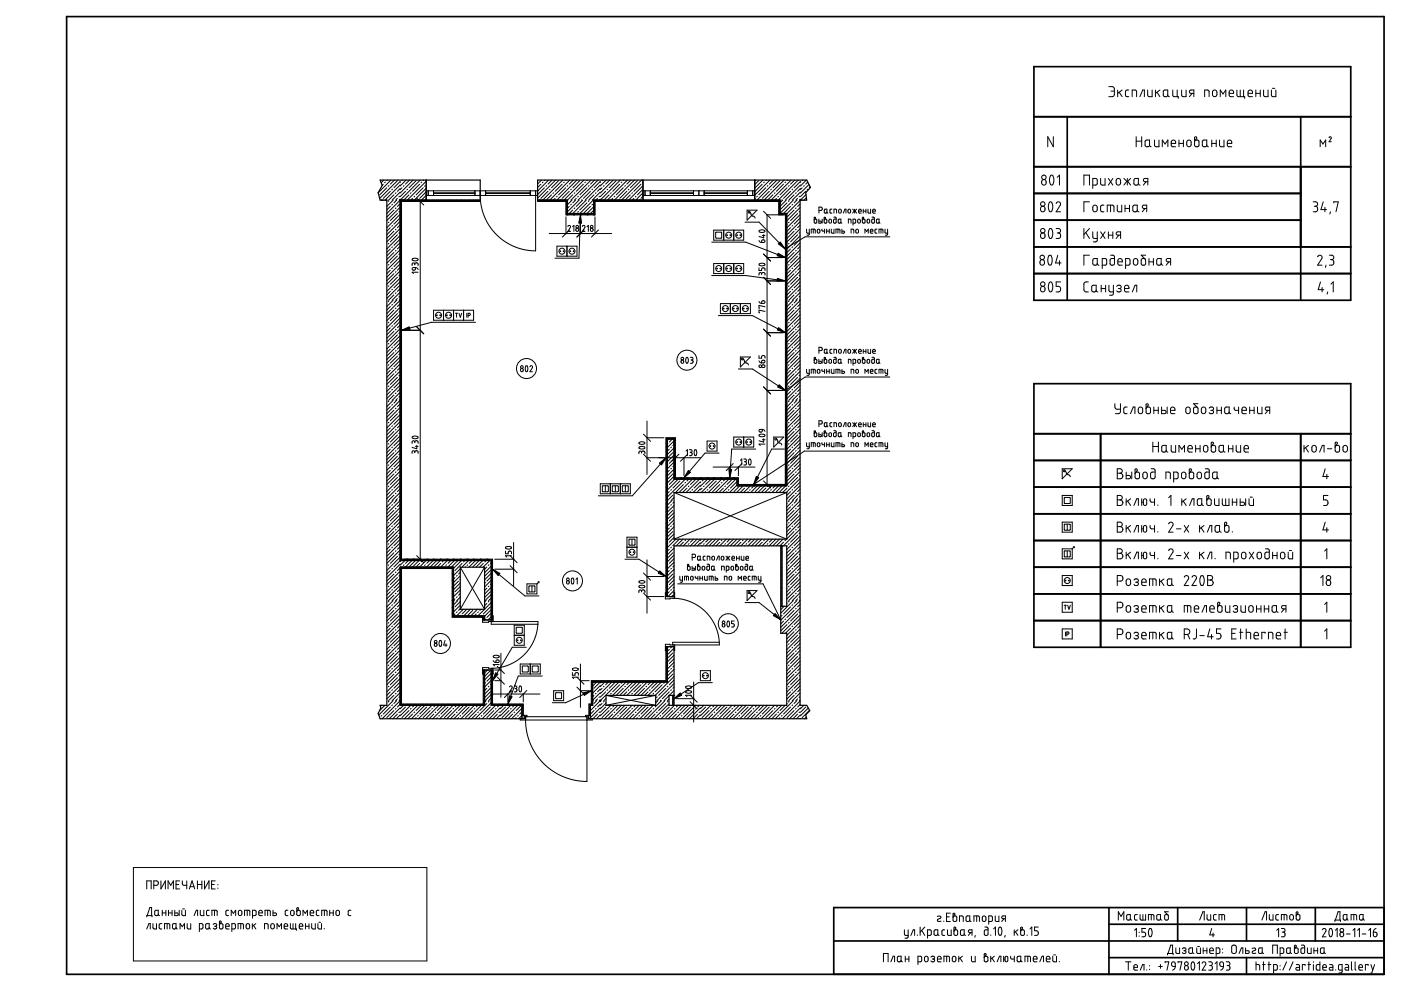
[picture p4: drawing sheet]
<svg xmlns="http://www.w3.org/2000/svg" width="420mm" height="297mm" viewBox="0 0 420 297" stroke-linecap="round" stroke-linejoin="round" font-family="sans-serif">
<g fill="none" stroke="#000" stroke-width=".3">
<path d="M332.5 26h1.3l.4 .6-.1 2.1-.5 .3h-1.1M333.2 27.3h1M335.2 27v2M335.6 27.6l.9 1.4M336.5 27l-1.3 1M338.5 27h-.6l-.4 .4 .1 1.4 .9 .2M339.5 29v-2h1l.3 .2 .1 1.8M341.9 29l.8-2h.5v2M344.2 27v1.5l.4 .5h.9v-2M346.5 27v2M347 27.6l.9 1.4M347.9 27l-1.4 1"/>
<path d="M349 27.1l1.2-.1v1.6l-.3 .4h-.7l-.3-.4zM350.2 28.5l.1 .3 .4 .2M351.7 27l.1 1.8 .3 .2h1.3v.5M353 27v2M354.4 27v1.6l.4 .4h.9v-2M357.5 28l-.8 1M358 28l-1.1-.1-.2-.7 .4-.2h.9v2M361.3 29v-2l1.2 .2 .1 1.8M363.7 27.3l.5-.3 .6 .2 .2 1.2-.3 .5-.5 .1-.5-.3zM366 29v-2l.8 1.2 .8-1.2v2M368.6 28h1.4l-.3-.9-.6-.1-.4 .3-.1 1.3 .4 .4h1M370.9 27l.1 1.8 .3 .2h2v.5"/>
<path d="M371.9 27v2M373 27v2M374.3 28h1.3l-.3-.9-.5-.1-.4 .3-.1 1.3 .4 .4h.9M376.6 28h1.4M376.6 27v2M378 27v2M378.9 27v1.5l.4 .5h1v-2M381.3 27v1.6l.4 .4h.9v-2M381.6 26.5h.7M114.4 60h.1M114.5 59.9l-.1 .1M114.7 60h.1"/>
<path d="M114.9 55.2l-.3 .3M115.1 54l-.8 .8M115.5 60h.1M115.6 54.6l-.2 .2M115.8 60h.1M116 56.3l-2.1 2.1M116.2 54l-.2 .1M116.6 55.6l-.2 .3M117.1 57.3l-2.2 2.2M117.2 54l-3.8 3.8M117.7 56.7l-.2 .2M117.9 60l-1.9 1.9"/>
<path d="M118.1 58.4l-1.6 1.6M118.3 54l-1.2 1.2M118.8 57.8l-.2 .2M119 60l-.9 .8M119.2 59.5l-.5 .5M119.4 54l-5.5 5.5M119.8 58.8l-.2 .2M120 60h.1M120 60l.4 .4M120 59.7l-.3 .3M120 57.6l-2.4 2.4M120 55.4l-4.5 4.6"/>
<path d="M120 56.5l-.8 .8M120 54.4l-1.9 1.9M120 60h24v.4M120 60v108M120.1 54.6l-.1 .1M120.3 60h.1M120.4 60h.1M120.4 60l.4 .4M120.5 56.3l-.5 .5M120.7 54l-.2 .1M120.8 60h.1M120.8 60l.4 .4"/>
<path d="M121.1 60h.1M121.2 55.6l-.2 .3M121.2 60l.4 .4M121.6 57.3l-1.6 1.6M121.6 60l.4 .4M121.8 54l-1.8 1.8M122 60l.4 .4M122.1 60h.1M122.2 56.7l-.2 .2M122.4 60l.4 .4M122.4 60h.1M122.7 58.4l-1.6 1.6"/>
<path d="M122.8 60l.4 .4M122.8 54l-1.2 1.2M123.2 60h.1M123.3 57.8l-.2 .2M123.5 60h.1M123.6 60l.4 .4M123.7 59.5l-.5 .5 .4 .4M123.9 54l-3.9 3.9M124 60l.4 .4M124.2 60h.1M124.4 58.8l-.3 .2M124.4 60l.4 .4"/>
<path d="M124.6 60h.1M124.8 54.1l-2.1 2.2M124.8 60l.4 .4M124.9 59.3l2.2 2.1M125.2 60l.4 .4M125.3 60h.1M125.4 59.9l-.1 .1M125.6 60h.1M125.6 60l.4 .4v107.2l.4 .4M125.9 55.2l-2.2 2.1M126 60l.4 .4M126 54l-10 10"/>
<path d="M126.4 60h.1M126.5 54.6l-.2 .2M126.7 60h.1M126.8 60l.4 .4M126.9 56.3l-2.1 2.1M127.1 54l-.2 .1M127.2 60l.4 .4M127.4 60h.1M127.6 55.6l-.3 .3M127.6 60l.4 .4M127.8 58.5l-1.4 1.5 .4 .4M127.8 59.6l-.4 .4"/>
<path d="M127.8 57.5l-1.9 2M127.8 56.4l-3.6 3.6M127.8 54.3l-5.7 5.7M127.8 57.2h33.4v1.4h-33.4zM128 60l.4 .4M128.4 60l.4 .4M128.4 57.2v1.4M128.8 60l.4 .4M129.2 60l.4 .4M129.6 60l.4 .4M130 60l.4 .4M130 57.2v1.4"/>
<path d="M130 58h12.4M130 57.8h12.4M130.4 60l.4 .4M130.8 60l.4 .4M131.2 60l.4 .4M131.6 60l.4 .4M132 60l.4 .4M132.4 60l.4 .4M132.8 60l.4 .4M133.2 60l.4 .4M133.6 60l.4 .4M134 60l.4 .4"/>
<path d="M134.4 60l.4 .4M134.8 60l.4 .4M135.2 60l.4 .4M135.6 60l.4 .4M136 60l.4 .4M136.4 60l.4 .4M136.8 60l.4 .4M137.2 60l.4 .4M137.6 60l.4 .4M138 60l.4 .4M138.4 60l.4 .4M138.8 60l.4 .4"/>
<path d="M139.2 60l.4 .4M139.6 60l.4 .4M140 60l.4 .4M140.4 60l.4 .4M140.8 60l.4 .4M141.2 60l.4 .4M141.6 60l.4 .4M142 60l.4 .4M142.4 60l.4 .4M142.4 57.2v1.4M142.8 60l.4 .4M143.2 60l.4 .4"/>
<path d="M143.6 60l.4 .4M144 57.2l.1 3.5 .7 3 1.2 2.7 2 3 2.5 2.4 2.9 1.8 3.1 1.1 3.4 .5h.7v-18M145.6 58h13.4M145.6 57.8h13.4M145.6 57.2v1.4M159 57.2v1.4M161.2 60l.4 .4M161.2 60v.4h8.5v4h8.7M161.2 60h8.9v4h7.9M161.6 60l.4 .4M161.7 60h.1M161.8 59.9l-.1 .1"/>
<path d="M162 60h.1M162 60l.4 .4M162.2 55.2l-1 1M162.4 54l-1.2 1.1M162.4 60l.4 .4M162.8 60h.1M162.8 60l.4 .4M162.9 54.6l-.3 .2M163 60h.1M163.2 60l.4 .4M163.3 56.3l-2.1 2M163.4 54l-.1 .1"/>
<path d="M163.6 60l.4 .4M163.8 60h.1M163.9 55.6l-.2 .3M164 60l.4 .4M164.3 57.3l-2.1 2.2M164.4 60l.4 .4M164.5 54l-3.3 3.3M164.8 60l.4 .4M164.9 60h.1M165 56.7l-.2 .2M165.2 60h.1M165.2 60l.4 .4"/>
<path d="M165.4 58.4l-1.6 1.6M165.6 54l-1.3 1.2M165.6 60l.4 .4M165.9 60h.1M166 60l.4 .4M166.1 57.8l-.3 .2M166.2 60h.1M166.4 60l.4 .4M166.5 59.5l-.6 .5M166.6 54l-5.4 5.4M166.8 60l.4 .4M167 60h.1"/>
<path d="M167.1 58.8l-.2 .2M167.2 60l.4 .4M167.3 60h.1M167.5 54.1l-2.1 2.2M167.6 60l.4 .4M168 60l.4 .4M168.1 60h.1M168.2 59.9l-.1 .1M168.4 60h.1M168.4 60l.4 .4M168.6 55.2l-2.1 2.1M168.8 54l-6 6"/>
<path d="M168.8 60l.4 .4M169.1 60h.1M169.2 60l.4 .4M169.2 54.6l-.2 .2M169.4 60h.1M169.6 60l.5 .5M169.7 56.3l-2.2 2.1M169.8 54l-.1 .1M170 60l.1 .1M170.3 55.6l-.2 .3M170.7 57.3l-2.1 2.2M170.9 54l-6 6"/>
<path d="M171.3 56.7l-.2 .2M171.5 60l-1.4 1.4M171.8 58.4l-1.6 1.6M171.9 54l-1.2 1.2M172.4 57.8l-.2 .2M172.6 60l-.8 .8M172.8 59.5l-.5 .5M173 54l-6 6M173.5 58.8l-.3 .2M173.7 60l-3.6 3.5M173.9 54.1l-2.1 2.2M174.5 59.9l-.1 .1"/>
<path d="M174.7 60l-1.9 1.9M175 55.2l-2.2 2.1M175.1 54l-6 6M175.6 54.6l-.2 .2M175.8 60l-4 4M176 56.3l-2.1 2.1M176.2 54l-.2 .1M176.7 55.6l-.3 .3M177.1 57.3l-2.1 2.2M177.2 54l-6 6M177.7 56.7l-.2 .2M177.9 60l-4 4"/>
<path d="M178 60l.4 .4M178 60h55.9v4M178 60v4M178.1 58.4l-1.5 1.6M178.3 54l-1.2 1.2M178.4 60l.4 .4M178.7 60h.1M178.8 57.8l-.2 .2M178.8 60l.4 .4M179 60h.1M179.2 59.5l-.5 .5M179.2 60l.4 .4"/>
<path d="M179.4 54l-6 6M179.6 60l.4 .4M179.7 60h.1M179.8 58.8l-.2 .2M180 60h.1M180 59.7l-.3 .3M180 57.6l-2.4 2.4M180 55.4l-4.5 4.6M180 56.5l-.8 .8M180 54.4l-1.9 1.9M180.1 54.6l-.1 .1M180.3 60h.1"/>
<path d="M180.4 60l.4 .4M180.6 56.3l-.6 .5M180.7 54l-.1 .1M180.8 60l.4 .4M181.1 60h.1M181.2 55.6l-.2 .3M181.2 60l.4 .4M181.6 60l.4 .4M181.6 57.3l-1.6 1.6M181.8 54l-1.8 1.8M182 60l.4 .4M182.2 60h.1"/>
<path d="M182.3 56.7l-.2 .2M182.4 60l.4 .4M182.5 60h.1M182.7 58.4l-1.6 1.6M182.8 60l.4 .4M182.8 54l-1.2 1.2M183.2 60h.1M183.3 57.8l-.2 .2M183.5 60h.1M183.6 60l.4 .4M183.7 59.5l-.5 .5 .4 .4M183.9 54l-3.9 3.9"/>
<path d="M184 60l.4 .4M184.3 60h.1M184.4 58.8l-.2 .2M184.4 60l.4 .4M184.6 60h.1M184.8 54.1l-2.1 2.2M184.8 60l.4 .4M185.2 60l.4 .4M185.3 60h.1M185.4 59.9l-.1 .1M185.6 60h.1M185.6 60l.4 .4"/>
<path d="M185.9 55.2l-2.2 2.1M186 60l.4 .4M186 54l-6 6 .4 .4M186.4 60h.1M186.4 60l.4 .4M186.5 54.6l-.2 .2M186.7 60h.1M186.8 60l.4 .4M186.9 56.3l-2.1 2.1M187.1 54l-.2 .1M187.2 60l.4 .4M187.5 60h.1"/>
<path d="M187.6 55.6l-.3 .3M187.6 60l.4 .4M188 57.3l-2.1 2.2M188 60l.4 .4M188.2 54l-6 6M188.4 60l.4 .4M188.5 60h.1M188.6 56.7l-.2 .2M188.8 60h.1M188.8 60l.4 .4M189 58.4l-1.5 1.6M189.2 54l-1.2 1.2"/>
<path d="M189.2 60l.4 .4M189.6 60h.1M189.6 60l.4 .4M189.7 57.8l-.2 .2M189.9 60h.1M190 60l.4 .4M190.1 59.5l-.5 .5M190.3 54l-6 6M190.4 60l.4 .4M190.6 60h.1M190.8 58.8l-.3 .2M190.8 60l.4 .4"/>
<path d="M190.9 60h.1M191.2 54.1l-2.2 2.2M191.2 60l.4 .4M191.6 60l.4 .4M191.7 60h.1M191.8 59.9l-.1 .1M192 60h.1M192 60l.4 .4M192.2 55.2l-2.1 2.1M192.4 54l-6 6M192.4 60l.4 .4M192.8 60h.1"/>
<path d="M192.8 60l.4 .4M192.8 59.9v.1M192.8 55.7l-4.3 4.3M192.8 54.6l-.1 .2M192.8 57.8l-2.2 2.2M192.8 58.8l-.6 .7M192.8 56.7l-1.6 1.7M192.8 57.2h33.5v1.4h-33.5zM193.2 60l.4 .4M193.4 57.2v1.4M193.6 60l.4 .4M194 60l.4 .4"/>
<path d="M194.4 60l.4 .4M194.8 60l.4 .4M195 58h13M195 57.8h13M195 57.2v1.4M195.2 60l.4 .4M195.6 60l.4 .4M196 60l.4 .4M196.4 60l.4 .4M196.8 60l.4 .4M197.2 60l.4 .4M197.6 60l.4 .4"/>
<path d="M198 60l.4 .4M198.4 60l.4 .4M198.8 60l.4 .4M199.2 60l.4 .4M199.6 60l.4 .4M200 60l.4 .4M200.4 60l.4 .4M200.8 60l.4 .4M201.2 60l.4 .4M201.6 60l.4 .4M202 60l.4 .4M202.4 60l.4 .4"/>
<path d="M202.8 60l.4 .4M203.2 60l.4 .4M203.6 60l.4 .4M204 60l.4 .4M204.4 60l.4 .4M204.8 60l.4 .4M205.2 60l.4 .4M205.6 60l.4 .4M206 60l.4 .4M206.4 60l.4 .4M206.8 60l.4 .4M207.2 60l.4 .4"/>
<path d="M207.6 60l.4 .4M208 57.2v1.4M208 60l.4 .4M208.4 60l.4 .4M208.8 60l.4 .4M209.2 60l.4 .4M209.6 57.2v1.4M209.6 60l.4 .4M210 60l.4 .4M210.4 60l.4 .4M210.8 60l.4 .4M211.2 58h12.9"/>
<path d="M211.2 57.8h12.9M211.2 57.2v1.4M211.2 60l.4 .4M211.6 60l.4 .4M212 60l.4 .4M212.4 60l.4 .4M212.8 60l.4 .4M213.2 60l.4 .4M213.6 60l.4 .4M214 60l.4 .4M214.4 60l.4 .4M214.8 60l.4 .4"/>
<path d="M215.2 60l.4 .4M215.6 60l.4 .4M216 60l.4 .4M216.4 60l.4 .4M216.8 60l.4 .4M217.2 60l.4 .4M217.6 60l.4 .4M218 60l.4 .4M218.4 60l.4 .4M218.8 60l.4 .4M219.2 60l.4 .4M219.6 60l.4 .4"/>
<path d="M220 60l.4 .4M220.4 60l.4 .4M220.8 60l.4 .4M221.2 60l.4 .4M221.6 60l.4 .4M222 60l.4 .4M222.4 60l.4 .4M222.8 60l.4 .4M223.2 60l.4 .4M223.6 60l.4 .4M224 60l.4 .4M224.1 57.2v1.4"/>
<path d="M224.4 60l.4 .4M224.8 60l.4 .4M225.2 60l.4 .4M225.6 60l.4 .4M225.7 57.2v1.4M226 60l.4 .4M226.4 60l.4 .4M226.5 59.5l-.2 .1M226.7 54l-.4 .3M226.8 60l.4 .4M227 60h.1M227.1 58.8l-.2 .2"/>
<path d="M227.2 60l.4 .4M227.3 60h.1M227.5 54.1l-1.2 1.3M227.6 60l.4 .4M228.1 60h.1M228.2 59.9l-.2 .1 .4 .4M228.4 60h.1M228.4 60l.4 .4M228.6 55.2l-2.1 2.1M228.8 54l-2.5 2.4M228.8 60l.4 .4M229.1 60h.1"/>
<path d="M229.2 60l.4 .4M229.2 54.6l-.2 .2M229.4 60h.1M229.6 60l.4 .4M229.7 56.3l-2.2 2.1M229.8 54l-.1 .1M230 60l.4 .4M230.2 60h.1M230.3 55.6l-.2 .3M230.4 60l.4 .4M230.7 57.3l-2.1 2.2M230.8 60l.4 .4"/>
<path d="M230.9 54l-4.6 4.5M231.2 60h.1M231.4 56.7l-.3 .2M231.6 60h.1M231.6 60l.5 .4M231.8 58.4l-1.6 1.6M231.9 54l-1.2 1.2M232.1 60l.4 .4M232.3 60h.1M232.4 57.8l-.2 .2M232.5 60l.3 .4M232.6 60h.1"/>
<path d="M232.8 60l.4 .4M232.9 59.5l-.6 .5M233 54l-6 6M233.2 60l.7 .7M233.4 60h.1M233.5 58.8l-.2 .2M233.6 60l.3 .3M233.7 60h.1M233.9 54.1l-2.1 2.2M234.5 59.9l-.1 .1M234.7 60l-.8 .8M235 55.2l-2.1 2.1"/>
<path d="M235.1 54l-6 6M235.6 54.6l-.2 .2M235.8 60l-1.9 1.9-.3-.4M236 56.3l-2.1 2.1M236.2 54l-.2 .1M236.7 55.6l-.2 .3M237.1 57.3l-2.1 2.2M237.3 54l-6.1 6 .4 .4M237.7 56.7l-.2 .2M237.9 60l-4 4M238.1 58.4l-1.5 1.6M238.3 54l-1.2 1.2"/>
<path d="M238.8 57.8l-.2 .2M239 60l-.9 .8M239.2 59.5l-.5 .5M239.4 54l-6 6M239.8 58.8l-.2 .2M240.1 60h.1M240.1 55.4l-4.6 4.6M240.1 56.5l-.9 .8M240.1 54.4l-2 1.9M240.1 59.7l-.4 .3M240.1 57.6l-2.5 2.4M240.2 54.6l-.1 .1"/>
<path d="M240.3 60h.1M240.6 56.3l-.5 .5M240.7 54l-.1 .1M241.1 60h.1M241.2 55.6l-.2 .3M241.6 57.3l-1.5 1.6M241.7 58.3l-1.6 1.7M241.8 54l-1.7 1.8M241.9 59.2l-.8 .8M242.3 54.6l-.7 .6M242.3 56.7l-.2 .2M242.6 55.3l-2.5 2.6"/>
<path d="M243 56l-.3 .3M312.5 54.1l.4-.3 .7 .3 .1 .8-.2 .4-.6 .2-.4-.3zM315.1 52.6h.5l.4 1v1.2l-.5 .7-.5-.2-.3-.9zM315.9 41v3l-1.7-3v3M317.1 53.1l.6-.6v3M325.1 55.5v-3h1.6v3M327.7 55.5h1l.3-.3 .1-1.3-.3-.3-1.1-.1v3M330.1 53.5v1.6l.4 .4h.9v-2M332.4 53.5l1.3 2M333.7 53.5l-1.3 2M334.9 53.7l.6-.2 .5 .5v1l-.4 .5-.5-.1-.3-.3zM337.1 53.5l1 1 1-1"/>
<path d="M337.9 54.3l-.8 1.2M338.1 53.5v2M338.2 54.3l.9 1.2M340.2 53.7l1.2-.2v1.6l-.4 .4h-.6l-.3-.3zM340.7 41v3M340.7 42.3h1.7M341.4 55l.5 .5M342.4 41v3M343.6 42.1l1.1-.1v1.5l-.3 .5h-.7l-.3-.4v-1.2zM343.7 54.5l-.8 1M344.2 54.5l-1.1-.1-.2-.4 .1-.4 1.2-.1v2M344.7 43.5l.2 .3 .3 .2"/>
<path d="M346.2 42v1.6l.5 .4h.9v-2M348.6 44v-2l.8 1.2 .8-1.2v2M351.2 43h1.4l-.3-.9-.5-.1-.5 .3-.1 1.3 .5 .4h.9M353.6 43h1.3M353.6 42v2M354.9 42v2M356 42.2l.6-.2 .6 .4v1.1l-.3 .4-.4 .1-.5-.4zM358.3 42.2l.6-.8-.3-.4-.4 .2v2.4l.5 .4 .7-.1 .2-.4-.2-1.4-.8-.1-.4 .5M360.8 42.1l1.1-.1v1.5l-.3 .5h-.7l-.3-.4v-1.2zM361.9 43.5l.5 .5M363.4 43h1.3M363.4 42v2"/>
<path d="M364.7 42v2M365.7 42v1.6l.5 .4h.9v-2M368.1 43h1.3l-.2-.9-.5-.1-.5 .2-.1 1.3 .3 .5h1M395.9 44v-2l.8 1.2 .9-1.2v2M398.6 41.2l.2-.2 .4 .1-.6 1.4h.6M116.6 79.3l-.2 .2M116.6 72.9l-.2 .2M116.6 66.5l-.2 .3M116.6 60.2l-.2 .2M117.1 74.6l-1.1 1M117.1 68.2l-1.1 1.1M117.1 61.9l-1.1 1"/>
<path d="M117.7 74l-.2 .2M117.7 67.6l-.2 .2M117.7 61.2l-.2 .2M118.1 75.7l-2.1 2.1M118.1 69.3l-2.1 2.1M118.1 62.9l-2.1 2.1M118.8 75l-.2 .2M118.8 68.7l-.2 .2M118.8 62.3l-.2 .2M119.2 76.7l-2.1 2.1M119.2 70.4l-2.1 2.1M119.2 64l-2.1 2.1"/>
<path d="M119.8 76.1l-.2 .2M119.8 69.7l-.2 .2M119.8 63.4l-.2 .2M120 80h.1M120 78h.1M120 78.4h.1M120 78.8h.1M120 79.2h.1M120 79.6h.1M120 76h.1M120 76.4h.1M120 76.8h.1"/>
<path d="M120 77.2h.1M120 77.6h.1M120 74h.1M120 74.4h.1M120 74.8h.1M120 75.2h.1M120 75.6h.1M120 72h.1M120 72.4h.1M120 72.8h.1M120 73.2h.1M120 73.6h.1"/>
<path d="M120 70h.1M120 70.4h.1M120 70.8h.1M120 71.2h.1M120 71.6h.1M120 68h.1M120 68.4h.1M120 68.8h.1M120 69.2h.1M120 69.6h.1M120 66h.1M120 66.4h.1"/>
<path d="M120 66.8h.1M120 67.2h.1M120 67.6h.1M120 64h.1M120 64.4h.1M120 64.8h.1M120 65.2h.1M120 65.6h.1M120 62h.1M120 62.4h.1M120 62.8h.1M120 63.2h.1"/>
<path d="M120 63.6h.1M120 60.4h.1M120 60.8h.1M120 61.2h.1M120 61.6h.1M120 66.8l.4 .4M120 65.2l.4 .4M120 63.2l.4 .4M120 80l.4 .4M120 78l.4 .4M120 78.4l.4 .4M120 78.8l.4 .4"/>
<path d="M120 79.2l.4 .4M120 79.6l.4 .4M120 76l.4 .4M120 76.4l.4 .4M120 76.8l.4 .4M120 77.2l.4 .4M120 77.6l.4 .4M120 74l.4 .4M120 74.4l.4 .4M120 74.8l.4 .4M120 75.2l.4 .4M120 75.6l.4 .4"/>
<path d="M120 72l.4 .4M120 72.4l.4 .4M120 72.8l.4 .4M120 73.2l.4 .4M120 73.6l.4 .4M120 70l.4 .4M120 70.4l.4 .4M120 70.8l.4 .4M120 71.2l.4 .4M120 71.6l.4 .4M120 68l.4 .4M120 68.4l.4 .4"/>
<path d="M120 68.8l.4 .4M120 69.2l.4 .4M120 69.6l.4 .4M120 66l.4 .4M120 67.2l.4 .4M120 67.6l.4 .4M120 64l.4 .4M120 64.4l.4 .4M120 64.8l.4 .4M120 65.6l.4 .4M120 62l.4 .4M120 62.4l.4 .4"/>
<path d="M120 62.8l.4 .4M120 63.6l.4 .4M120 60.4l.4 .4M120 60.8l.4 .4M120 61.2l.4 .4M120 61.6l.4 .4M120 79.1l-4 4M120 77l-4 4M120 74.8l-4 4M120 72.7l-4 4M120 70.6l-4 4M120 68.5l-4 4"/>
<path d="M120 64.2l-4 4M120 62.1l-4 4M120 78l-1.9 1.9M120 73.8l-.8 .8M120 71.6l-1.9 2M120 67.4l-.8 .8M120 65.3l-1.9 1.9M120 61l-.8 .9M120.4 66.8l-.4-.4-4 4M120.4 60.4v107.2h27.3v18.2h-2.8v-.8h-9.3v-14.6h-15.2M120.4 60.4h23.6M122 60.4h.1"/>
<path d="M123.7 77.6l1.1-.2 .5 .2 .1 .3-1.1 .3-.7-.3zM124 60.4h.1M124.4 79.2l-.2-.3-.4-.1-.2 .8M124.4 79.2l.1-.3 .6-.1 .3 .3v.5M124.4 79.2v.2M126 60.4h.1M128 60.4h.1M130 60.4h.1M132 60.4h.1M134 60.4h.1M136 60.4h.1M138 60.4h.1"/>
<path d="M140 60.4h.1M142 60.4h.1M164.7 70h18.7M167 73.8h6v3h-6zM169.7 60.9l.4 .4M169.7 60.5l.4 .4M169.7 63.7l.7 .7M169.7 63.3l.4 .4M169.7 62.5l.4 .4M169.7 64.1l.3 .3M169.7 61.7l.4 .4M169.7 62.9l.4 .4"/>
<path d="M169.7 61.3l.4 .4M169.7 65v5.1M170 64.4h.1M170 73.8v3M170.3 60.2l-.2 .1M170.3 67.9l.5-.3 .3 .4-.8 1.4h.8M170.4 64l.4 .4M170.7 61.9l-.6 .6-.4-.4M170.8 68.9l-2.1 2.2M170.8 64l.4 .4M171.2 64l.4 .4M171.3 61.2l-.2 .2"/>
<path d="M171.6 64l.4 .4M171.7 68l.4-.4v1.8M171.8 62.9l-1.1 1.1M172 64.4h.1M172 64l.4 .4M172.4 62.3l-.2 .2M172.4 64l.4 .4M172.8 64l.4 .4M173.2 64l.4 .4M173.5 63.4l-.3 .2M173.6 64l.4 .4M174 64.4h.1"/>
<path d="M174 64l.4 .4M174.1 65v5.1M174.1 64.4l-.5 13h-7.2M174.4 64l.4 .4M174.6 67.9l.4-.3 .4 .2v.3l-.8 1.3h.9M174.8 64l.4 .4M175.1 68.9l-2.1 2.2M175.2 64l.4 .4M175.6 64l.4 .4M176 64.4h.1M176 60.8l-2.1 2.1M176 68l.4-.4v1.8"/>
<path d="M176.4 64l.4 .4M176.7 60.2l-.3 .2M176.8 64l.4 .4M177.1 61.9l-2.1 2.1M177.2 64l.4 .4M177.6 64l.4 .4M177.7 61.2l-.2 .2M178 64h.1M178 64.4h.1M178 62h.1M178 62.4h.1M178 62.8h.1"/>
<path d="M178 63.2h.1M178 63.6h.1M178 60.4h.1M178 60.8h.1M178 61.2h.1M178 61.6h.1M178 64l.4 .4M178 62.4l.4 .4M178 62.8l.4 .4M178 63.2l.4 .4M178 63.6l.4 .4M178 60.4l.4 .4"/>
<path d="M178 60.8l.4 .4M178 61.2l.4 .4M178 61.6l.4 .4M178 63.1l-.9 .9M178.4 62.4l-.4-.4-2 2 .4 .4M178.4 60.4h55.2v4M178.4 60.4v4M178.4 65v5.1M179.5 68.9l-2.1 2.2M213.4 72.6h10.2l11.9 4.6M214 69h9v3h-9zM214 79h9v3h-9z"/>
<path d="M214.7 69.7l1.7-.1v1.7h-1.7zM217 69v3M217 79v3M220 69v3M220 79v3M223.4 66.6h4.2l7.8 8 6-3.6h25.4M224 63h3l-3 3zM224.6 63.6l.5 .2 .4 .9 .8 .3 .1 .4M227.6 72.1l.3 .4 .5 .2M227.7 69.1l1-.2 .7 .4-.4 .3-.7 .1-.6-.2zM227.7 79.1l1-.2 .7 .4-.3 .3-.7 .1-.7-.2zM228.5 72h.8v.6l-.9 .1z"/>
<path d="M228.6 70.6h.8M229 76.1l2.1 2.2M229 63.3l2.1 2.1M229 70.3v1l-1.4-.4M229.9 77.2h5M230 64.4v80.8M233.6 63.9l.4 .5M233.6 62.7l.3 .4M233.6 61.9l.3 .4M233.6 64.3v.1M233.6 63.5l.3 .4M233.6 63.1l.3 .4"/>
<path d="M233.6 62.3l.3 .4M233.6 61.1l.3 .4M233.6 60.7l.3 .4M233.9 64h2v69h-.4v-68.6h-5.6M234 64h.1M234 64l.4 .4M234.4 64h.1M234.4 64l.4 .4M234.8 64h.1M234.8 64l.4 .4M235.2 64h.1M235.2 64l.7 .7"/>
<path d="M235.5 79.9l.4 .4M235.5 79.5l.4 .4M235.5 79.1l.4 .4M235.5 78.7l.4 .4M235.5 78.3l.4 .4M235.5 77.9l.4 .4M235.5 77.5l.4 .4M235.5 77.1l.4 .4M235.5 76.7l.4 .4M235.5 76.3l.4 .4M235.5 75.9l.4 .4M235.5 75.5l.4 .4"/>
<path d="M235.5 75.1l.4 .4M235.5 74.7l.4 .4M235.5 73.9l.4 .4M235.5 73.5l.4 .4M235.5 73.1l.4 .4M235.5 72.7l.4 .4M235.5 72.3l.4 .4M235.5 71.9l.4 .4M235.5 71.5l.4 .4M235.5 71.1l.4 .4M235.5 70.7l.4 .4M235.5 70.3l.4 .4"/>
<path d="M235.5 69.9l.4 .4M235.5 69.5l.4 .4M235.5 69.1l.4 .4M235.5 68.7l.4 .4M235.5 68.3l.4 .4M235.5 67.5l.4 .4M235.5 67.1l.4 .4M235.5 66.7l.4 .4M235.5 66.3l.4 .4M235.5 65.9l.4 .4M235.5 65.5l.4 .4M235.5 65.1l.4 .4"/>
<path d="M235.5 64.7l.4 .4M235.6 64h.1M235.6 64l.3 .3M236 79.9l-.1 .1M236 73.6h-.1M236 67.2l-.1 .1M236 60.8l-2.1 2.1M236.7 79.3l-.2 .2M236.7 72.9l-.2 .2M236.7 66.5l-.2 .3M236.7 60.2l-.2 .2M237.1 74.6l-1.2 1.2"/>
<path d="M237.1 68.2l-1.2 1.2M237.1 61.9l-2.1 2.1M237.7 74l-.2 .2M237.7 67.6l-.2 .2M237.7 61.2l-.2 .2M238.1 75.7l-2.1 2.1M238.1 62.9l-2.1 2.2M238.1 69.3l-2.1 2.1M238.8 75l-.2 .2M238.8 68.7l-.2 .2M238.8 62.3l-.2 .2M239.2 76.7l-2.1 2.1"/>
<path d="M239.2 64l-2.1 2.1M239.2 70.4l-2.1 2.1M239.8 76.1l-.2 .2M239.8 69.7l-.2 .2M239.8 63.4l-.2 .2M239.9 70.7l-4 4-.4-.4M239.9 64.3l-4 4-.4-.4M239.9 79.2l-4 4M239.9 77.1l-4 4M239.9 74.9l-4 4M239.9 72.8l-4 4M239.9 68.6l-4 4"/>
<path d="M239.9 62.2l-4 4M239.9 60.1l-4 4M239.9 78.1l-1.8 1.8M239.9 73.9l-.7 .7M239.9 71.8l-1.8 1.8M239.9 65.4l-1.8 1.8M239.9 66.4l-4 4M239.9 67.5l-.7 .7M239.9 61.2l-.7 .7M241.9 68.7v1l.8 .2M242.7 68.7v1.6l-.7 .2M243.3 69.9v-1.2h1.1l.1 1.2"/>
<path d="M243.9 68.7v1.2M244.2 65.8l.4-.4-.1-.3-.3 .1v1.5l.6 .1 .1-1-.5-.1-.2 .3M245.2 68.8l.4-.1 .3 .2v.7l-.3 .3-.5-.3zM245.6 65.7v1.2l.7-.1v-.4l-.7-.1M245.6 63.1l.9-.2v-.7l-.9-.1v1.8M246.5 68.7l.1 .5 .7 .1M246.6 65.7v1.2M247.2 65.8l.4-.5-.1-.2-.3 .2v1.3l.2 .3 .4-.1 .1-1-.5-.1-.2 .3M247.3 62.8l.7-.1-.1 1.1h-.7zM247.3 68.7v1.2M247.9 68.7v1.2M247.9 69.3h.8"/>
<path d="M248 63.6l.3 .3M248.7 65.8l.3-.1 .3 .2 .1 .7-.3 .3-.5-.3zM248.7 68.7v1.2M249.3 68.7v1l.3 .2h.5v-1.2M249.5 62.7h-.4l-.2 .2v.9l.6 .1M250.1 65.1l.7 .2v1.4l-.7 .1-.1-.9 .8-.2M250.1 63.9v-1.2l.7 .1 .1 1.1M250.7 69.9v-1.2l1.1 .1 .1 1.1M251.3 68.7v1.2M251.4 65.8l.8-.1-.1 1.1-.7-.1zM251.6 62.8l.4-.1 .2 .2 .1 .6-.2 .3-.5-.1zM252.2 66.6l.3 .3"/>
<path d="M252.5 68.7v1.2l.8-.2-.1-.4h-.7M252.9 63.9l.5-1.2h.3v1.2M254.3 62.9l.3-.2 .4 .1 .1 .8-.2 .2-.5-.1zM254.4 66.9v-1.2l.8 .1v1.1M255.2 69.9v-1.2l.8 .1 .1 1.1M255.7 62.7l.6 .6 .6-.6M255.8 66.9l.8-.1-.1-1.1h-.7v1.8M256.2 63.2l-.5 .7M256.3 62.7v1.2M256.4 63.2l.5 .7M256.7 68.9l.4-.2 .3 .2 .1 .7-.2 .2-.6-.1zM257.3 65.8l.4-.1 .3 .3v.6l-.3 .3-.5-.3z"/>
<path d="M257.5 63.3h.8l-.1-.5h-.6l-.1 .8 .2 .3h.6M258.7 65.8l.3-.5-.1-.2-.3 .2v1.3l.2 .3 .5-.1 .1-1-.6-.1-.2 .3M258.9 63.3h.8M258.9 62.7v1.2M259.4 69.9v-1.2l.5 .7 .5-.7v1.2M259.7 62.7v1.2M260.1 65.8l.4-.1 .3 .2v.7l-.3 .3-.4-.2zM260.3 62.7v1l.2 .2h.6v-1.2M261 69.3h.8l-.1-.5-.4-.1-.2 .2-.1 .8 .8 .2M261.5 65.1h.5l.2 .3v1.3l-.6 .1-.2-.9 .8-.2M261.7 63.3h.8l-.2-.5h-.5l-.1 .9 .2 .2h.6M262.9 65.8l.7-.1-.1 1.1-.7-.1z"/>
<path d="M263 68.7l-.6 .2v.8l.6 .2M263.6 69.9v-1.2l1.1 .1 .1 1.1M263.6 66.6l.3 .3M264.2 68.7v1.2M265.4 68.7l.1 1.1 .7 .1M266.2 68.7v1.6l-.7 .2M312.1 78l.7-.1 .4 .4v.8l-.4 .4-.5-.1-.4-.3v-.8zM312.2 62l.6-.2 .5 .3 .1 .8-.3 .5-.5 .1-.4-.3-.1-.8zM312.3 70l.5-.2 .6 .4v.8l-.5 .5-.5-.1-.3-.3v-.7zM314.6 76.6l.6 .1 .3 .8-.1 1.3-.4 .7-.4-.2-.4-1 .1-.9zM314.7 60.6l.5-.1 .2 .2 .3 1-.1 1.1-.4 .7-.5-.2-.3-1zM314.7 68.6l.5-.1 .2 .2 .3 1-.1 1.1-.4 .7-.5-.2-.3-1z"/>
<path d="M316.7 61l.3-.4 .5-.1 .4 .2 .2 .4-1.4 2.4h1.4M316.7 68.5h1l.3 .4-.1 .7-.5 .2M317.1 69.8h.3M317.2 76.5l-.6 2.3h1.6M317.4 69.8l.6 .4v.9l-.4 .4h-.9M317.7 78.1v1.4M325.1 68.5v3M325.6 69.7l1.1 1.8M326.7 60.5h-1.6v3M326.7 76.5h-1.6v3M326.7 68.5l-1.6 1.8M327.7 69.5l.1 1.8 .3 .2h1"/>
<path d="M327.9 77.7l1.2-.2v1.6l-.4 .4h-.7l-.2-.3zM327.9 61.7l.6-.2 .5 .5v1.1l-.4 .4-.5-.1-.3-.3zM329.1 79l.1 .4 .4 .1M329.1 69.5l-.1 2.7-.3 .3h-.8M330.1 69.5l1.3 2M330.6 79.5h.9l.4-.3v-1.3l-.3-.4h-1v3M331.1 61.5h-.7l-.3 .4 .1 1.4 .9 .2M331.4 69.5l-1.3 2M332.1 63.5v-2l1.8 .1 .2 1.9M332.4 70.5h1.3M332.4 69.5v2M333.1 76.5h.8l.3 .5v2.2l-.3 .3h-.7l-.3-.4 .1-1.4 .3-.2h.9"/>
<path d="M333.1 61.5v2M333.7 69.5v2M335.1 61.5v1.6l.4 .4h.9v-2M335.2 78.5h1.4l-.2-.8-.6-.2-.5 .3-.1 1.3 .4 .4h1M335.6 70.5l-.9 1M336.1 70.5l-1.2-.1-.2-.4 .1-.3 1.3-.2v2M337.4 61.5v2M337.4 62.5h1.3M337.6 79.5h.9l.3-.3 .1-1.3-.2-.3-1.1-.1v3M338.7 61.5v2M339.8 61.7l1.3-.2v1.6l-.3 .3-.8 .1-.2-.3zM340.1 77.7l.6-.2 .5 .5v1l-.4 .5-.5-.1-.3-.3z"/>
<path d="M341.1 63l.5 .5M342.4 77.6l.7-.1 .4 .2 .1 1.4-.4 .4h-.7l-.3-.4zM343.4 62.5l-.8 1M343.6 76.5h-1.4l1.2 1.1M343.9 62.5l-1.1-.1-.2-.3 .1-.4 1.2-.2v2M344.6 78.5h1.3M344.6 77.5v2M345.9 77.5v2M347.1 77.6l1.1-.1v1.6l-.3 .4h-.7l-.3-.3v-1.3zM348.2 79l.2 .4 .3 .1M350.6 78.5l-.9 1M351.1 78.5l-1.2-.1-.2-.4 .1-.3 1.3-.2v2"/>
<path d="M393.8 60.5h.9l.4 .3v.7l-.6 .3M394.2 61.8h.3M394.5 61.8l.6 .4v.8l-.4 .5h-.9M395.2 77l.2-.4 .6-.1 .5 .5-1.3 2.5h1.3M396.8 60.5l-.6 2.3h1.6M397.3 62.1v1.4M397.7 79.5l-.2 .7M398.7 76.5h.9l.4 .4-.1 .7-.6 .2M399 77.8h.3M399 63.5l-.2 .7M399.3 77.8l.6 .3 .1 1-.5 .4h-.8M400 60.8v-.3h1.3l-.6 3"/>
<path d="M116.6 96.6l-.2 .2M116.6 90.2l-.2 .2M116.6 85.6l-.2 .3M117.1 98.3l-1.1 1M117.1 91.9l-1.1 1M117.1 87.3l-1.1 1.1M117.1 81l-1.1 1M117.7 97.6l-.2 .2M117.7 91.2l-.2 .3M117.7 86.7l-.2 .2M117.7 80.3l-.2 .3M117.9 90l-1.9 1.9"/>
<path d="M118.1 99.3l-2.1 2.1M118.1 92.9l-2.1 2.2M118.1 88.4l-1.6 1.6M118.1 82l-2.1 2.1M118.8 98.7l-.2 .2M118.8 92.3l-.2 .2M118.8 87.8l-.2 .2M118.8 81.4l-.2 .2M119 90l-.9 .8M119.2 94l-2.1 2.1M119.2 89.5l-.5 .5M119.2 83.1l-2.1 2.1"/>
<path d="M119.8 99.7l-.2 .2M119.8 93.4l-.2 .2M119.8 88.8l-.2 .2M119.8 82.5l-.2 .2M120 100h.1M120 98h.1M120 98.4h.1M120 98.8h.1M120 99.2h.1M120 99.6h.1M120 96h.1M120 96.4h.1"/>
<path d="M120 96.8h.1M120 97.2h.1M120 97.6h.1M120 94h.1M120 94.4h.1M120 94.8h.1M120 95.2h.1M120 95.6h.1M120 92h.1M120 92.4h.1M120 92.8h.1M120 93.2h.1"/>
<path d="M120 93.6h.1M120 90h.1M120 90.4h.1M120 90.8h.1M120 91.2h.1M120 91.6h.1M120 88h.1M120 88.4h.1M120 88.8h.1M120 89.2h.1M120 89.6h.1M120 86h.1"/>
<path d="M120 86.4h.1M120 86.8h.1M120 87.2h.1M120 87.6h.1M120 84h.1M120 84.4h.1M120 84.8h.1M120 85.2h.1M120 85.6h.1M120 82h.1M120 82.4h.1M120 82.8h.1"/>
<path d="M120 83.2h.1M120 83.6h.1M120 80.4h.1M120 80.8h.1M120 81.2h.1M120 81.6h.1M120 100l.4 .4M120 98l.4 .4M120 98.4l.4 .4M120 98.8l.4 .4M120 99.2l.4 .4M120 99.6l.4 .4"/>
<path d="M120 96l.4 .4M120 96.4l.4 .4M120 96.8l.4 .4M120 97.2l.4 .4M120 97.6l.4 .4M120 94l.4 .4M120 94.4l.4 .4M120 94.8l.4 .4M120 95.2l.4 .4M120 95.6l.4 .4M120 92l.4 .4M120 92.4l.4 .4"/>
<path d="M120 92.8l.4 .4M120 93.2l.4 .4M120 93.6l.4 .4M120 90.4l.4 .4M120 90.8l.4 .4M120 91.2l.4 .4M120 91.6l.4 .4M120 88l.4 .4M120 88.4l.4 .4M120 88.8l.4 .4M120 89.2l.4 .4M120 89.6l.4 .4"/>
<path d="M120 86l.4 .4M120 86.4l.4 .4M120 86.8l.4 .4M120 87.2l.4 .4M120 84l.4 .4M120 84.8l.4 .4M120 85.2l.4 .4M120 85.6l.4 .4M120 82l.4 .4M120 82.4l.4 .4M120 82.8l.4 .4M120 83.2l.4 .4"/>
<path d="M120 83.6l.4 .4M120 80.4l.4 .4M120 80.8l.4 .4M120 81.6l.4 .4M120 98.5l-4 4M120 96.4l-4 4M120 94.2l-4 4M120 92.1l-4 4M120 97.4l-.8 .9M120 95.3l-1.9 1.9M120 91.1l-.8 .8M120 89.7l-.3 .3"/>
<path d="M120 85.4l-4 4.1M120 83.3l-4 4M120 86.5l-.8 .8M120 80.1l-.8 .9M120.4 90.4l-.4-.4-4 4M120.4 88l-.4-.4-2.4 2.4M120.4 84.8l-.4-.4-1.9 1.9M120.4 81.6l-.4-.4-4 4M121 99h5.1M123.7 80.4l.9-.2v.6l-.7 .2-.3-.3zM124.6 80.2l.5 .2 .3 .4M124.9 97.9l2.2 2.2"/>
<path d="M125.4 81.6h-1.8l.4 .4M130 93h12v3h-12zM133 93v3M136 93v3M136.6 93.9h.6M136.9 93.9v1.2M137.6 93.9l.4 1.2 .5-1.2M139 93v3M140 93.9v1.2M140.4 94.6l.5-.1 .1-.5-.6-.1v1.2M142.6 96.6h-13.2l-9 2.4M213.4 82.6h10.2l11.9 1.6"/>
<path d="M215.4 94.6h10.2l9.9 5.1M216 91h9v3h-9zM219 91v3M222 91v3M227.6 80.3v.8h.8v-.5l.4-.3 .5 .1 .1 .7M227.6 90.4l.3 .4 .5 .2M228.4 82.1l-.2-.4h-.4l-.2 .8M228.4 82.1l.2-.4h.5l.3 .3v.5M228.4 82.1v.2M228.5 90.3h.8v.5l-.9 .2zM229 83.1l2.1 2.2M229 98.7l2.1 2.1"/>
<path d="M229.4 91.9l-1.8-.4v.9h.2M229.4 93.3l-1.8-.3v.7h.2M229.9 84.2h5M229.9 99.7h5M235.5 99.9l.4 .4M235.5 99.5l.4 .4M235.5 99.1l.4 .4M235.5 98.7l.4 .4M235.5 98.3l.4 .4M235.5 97.9l.4 .4M235.5 97.5l.4 .4M235.5 97.1l.4 .4"/>
<path d="M235.5 96.7l.4 .4M235.5 96.3l.4 .4M235.5 95.9l.4 .4M235.5 95.5l.4 .4M235.5 95.1l.4 .4M235.5 94.7l.4 .4M235.5 94.3l.4 .4M235.5 93.9l.4 .4M235.5 93.5l.4 .4M235.5 93.1l.4 .4M235.5 92.7l.4 .4M235.5 92.3l.4 .4"/>
<path d="M235.5 91.9l.4 .4M235.5 91.5l.4 .4M235.5 91.1l.4 .4M235.5 90.7l.4 .4M235.5 90.3l.4 .4M235.5 89.9l.4 .4M235.5 89.5l.4 .4M235.5 88.7l.4 .4M235.5 88.3l.4 .4M235.5 87.9l.4 .4M235.5 87.5l.4 .4M235.5 87.1l.4 .4"/>
<path d="M235.5 86.7l.4 .4M235.5 86.3l.4 .4M235.5 85.9l.4 .4M235.5 85.5l.4 .4M235.5 85.1l.4 .4M235.5 84.7l.4 .4M235.5 84.3l.4 .4M235.5 83.9l.4 .4M235.5 83.5l.4 .4M235.5 83.1l.4 .4M235.5 82.7l.4 .4M235.5 82.3l.4 .4"/>
<path d="M235.5 81.9l.4 .4M235.5 81.5l.4 .4M235.5 81.1l.4 .4M235.5 80.7l.4 .4M235.5 80.3l.4 .4M236 97.2l-.1 .1M236 86.3l-.1 .1M236 90.8l-.1 .1M236.7 96.6l-.2 .2M236.7 85.6l-.2 .3M236.7 90.2l-.2 .2M237.1 98.3l-1.2 1.1"/>
<path d="M237.1 81l-1.2 1.1M237.1 91.9l-1.2 1.1M237.1 87.3l-1.2 1.2M237.7 97.6l-.2 .2M237.7 86.7l-.2 .2M237.7 80.3l-.2 .3M237.7 91.2l-.2 .3M237.9 90l-2 2M238.1 92.9l-2.1 2.2M238.1 82l-2.1 2.2M238.1 99.3l-2.1 2.1M238.1 88.4l-1.5 1.6"/>
<path d="M238.8 92.3l-.2 .2M238.8 87.8l-.2 .2M238.8 81.4l-.2 .2M238.8 98.7l-.2 .2M239 90l-.9 .8M239.2 89.5l-.5 .5M239.2 83.1l-2.1 2.1M239.2 94l-2.1 2.1M239.8 93.4l-.2 .2M239.8 88.8l-.2 .2M239.8 82.5l-.2 .2M239.8 99.7l-.2 .2"/>
<path d="M239.9 85.6l-4 3.9-.4-.4M239.9 94.3l-4 4M239.9 92.2l-4 4M239.9 90.1l-4 4M239.9 95.4l-1.8 1.8M239.9 89.8l-.2 .2M239.9 87.7l-2.3 2.3M239.9 83.4l-4 4M239.9 81.3l-4 4M239.9 80.2l-.7 .8M239.9 96.5l-4 4M239.9 97.5l-.7 .8"/>
<path d="M239.9 98.6l-4 4M239.9 91.2l-.7 .7M239.9 86.6l-.7 .7M239.9 84.5l-1.8 1.8M312.2 86l.6-.2 .4 .3 .2 .8-.3 .5-.5 .1-.4-.3-.1-.8zM314.8 84.6l.6 .1 .3 1-.1 1.1-.2 .5-.3 .2-.5-.4-.2-1zM318.1 84.5h-1.4v1.3l.9 .1 .5 .5-.2 .9-1.2 .2M326.4 84.5h-.9l-.4 .6 .1 2.1 .4 .3h.8M327.6 85.6l1.1-.1v1.6l-.3 .4h-.7l-.3-.4zM328.7 87l.5 .5M330.2 85.5v2M330.2 86.5h1.4"/>
<path d="M331.6 85.5v2M332.6 85.5l.1 1.8 1.2 .2M333.9 85.5v2.6l-.3 .4h-.9M334.9 85.9l.3-.4 .8 .1 .2 .5-.5 .4M335.4 86.5h.3M335.7 86.5l.5 .3-.1 .6-.7 .1-.5-.3M337.2 86.5h1.4l-.3-.9-.5-.1-.4 .2-.2 1.3 .3 .5h1.1M339.6 87.5l.8-2h.5v2M396 84.5l-.7 2.3h1.7M396.5 86.2v1.3M398.2 87.5l-.2 .7M399.2 85.2l.6-.7v3"/>
<path d="M116.6 115.7l-.2 .2M116.6 109.3l-.2 .2M116.6 102.9l-.2 .2M117.1 117.3l-1.1 1.1M117.1 111l-1.1 1M117.1 104.6l-1.1 1.1M117.7 116.7l-.2 .2M117.7 110.3l-.2 .3M117.7 104l-.2 .2M117.9 120l-1.9 1.9M118.1 118.4l-1.6 1.6M118.1 112l-2.1 2.2"/>
<path d="M118.1 105.7l-2.1 2.1M118.8 117.8l-.2 .2M118.8 111.4l-.2 .2M118.8 105.1l-.2 .2M119 120l-.9 .8M119.2 119.5l-.5 .5M119.2 113.1l-2.1 2.1M119.2 106.7l-2.1 2.2M119.2 100.4l-2.1 2.1M119.8 118.8l-.2 .2M119.8 112.5l-.2 .2M119.8 106.1l-.2 .2"/>
<path d="M120 120h.1M120 118h.1M120 118.4h.1M120 118.8h.1M120 119.2h.1M120 119.6h.1M120 116h.1M120 116.4h.1M120 116.8h.1M120 117.2h.1M120 117.6h.1M120 114h.1"/>
<path d="M120 114.4h.1M120 114.8h.1M120 115.2h.1M120 115.6h.1M120 112h.1M120 112.4h.1M120 112.8h.1M120 113.2h.1M120 113.6h.1M120 110h.1M120 110.4h.1M120 110.8h.1"/>
<path d="M120 111.2h.1M120 111.6h.1M120 108h.1M120 108.4h.1M120 108.8h.1M120 109.2h.1M120 109.6h.1M120 106h.1M120 106.4h.1M120 106.8h.1M120 107.2h.1M120 107.6h.1"/>
<path d="M120 104h.1M120 104.4h.1M120 104.8h.1M120 105.2h.1M120 105.6h.1M120 102h.1M120 102.4h.1M120 102.8h.1M120 103.2h.1M120 103.6h.1M120 100.4h.1M120 100.8h.1"/>
<path d="M120 101.2h.1M120 101.6h.1M120 118l.4 .4M120 118.4l.4 .4M120 118.8l.4 .4M120 119.2l.4 .4M120 119.6l.4 .4M120 116l.4 .4M120 116.4l.4 .4M120 116.8l.4 .4M120 117.2l.4 .4M120 117.6l.4 .4"/>
<path d="M120 114l.4 .4M120 114.8l.4 .4M120 115.2l.4 .4M120 115.6l.4 .4M120 112l.4 .4M120 112.4l.4 .4M120 112.8l.4 .4M120 113.2l.4 .4M120 113.6l.4 .4M120 110l.4 .4M120 110.4l.4 .4M120 110.8l.4 .4"/>
<path d="M120 111.6l.4 .4M120 108l.4 .4M120 108.4l.4 .4M120 108.8l.4 .4M120 109.2l.4 .4M120 109.6l.4 .4M120 106l.4 .4M120 106.4l.4 .4M120 106.8l.4 .4M120 107.2l.4 .4M120 107.6l.4 .4M120 104l.4 .4"/>
<path d="M120 104.4l.4 .4M120 105.2l.4 .4M120 105.6l.4 .4M120 102l.4 .4M120 102.4l.4 .4M120 102.8l.4 .4M120 103.2l.4 .4M120 103.6l.4 .4M120 100.4l.4 .4M120 100.8l.4 .4M120 101.2l.4 .4M120 101.6l.4 .4"/>
<path d="M120 119.7l-.3 .3M120 117.6l-2.4 2.4M120 115.5l-4 4M120 113.3l-4 4M120 109.1l-4 4M120 107l-4 4M120 102.7l-4 4M120 100.6l-4 4M120 116.5l-.8 .8M120 110.2l-.8 .8M120 108l-1.9 1.9M120 103.8l-.8 .8"/>
<path d="M120 101.7l-1.9 1.8M120.4 114.8l-.4-.4-1.9 1.9M120.4 111.6l-.4-.4-4 4M120.4 105.2l-.4-.4-4 4M157.7 109.7h.4l.2 .6-.1 .8-.3 .3-.4-.6zM158.9 109.9l.3-.3 .4 .2 .1 .4-.8 1.2h.8M205.8 107.2h.4l.2 .7-.1 .7-.2 .3-.3-.1-.2-.7zM207 107.1h.5l.3 .3v.3l-.4 .2M207.2 107.9h.2M207.4 107.9l.4 .3v.5l-.8 .2M221.4 110.6h4.2l9.9 6.4 5.9-4h25.4M222 107h3l-3 3z"/>
<path d="M222.6 107.6l.5 .2 .3 .8 .9 .4 .1 .4M227.6 108.2l.3 .4 .5 .2M227.6 106.6v.8h.8v-.6l.3-.2 .6 .1 .1 .7M228.5 108.1l.7-.1 .1 .6-.9 .2zM229 116l2.1 2.1M229.9 117h5M235.5 119.9l.4 .4M235.5 119.5l.4 .4M235.5 119.1l.4 .4M235.5 118.7l.4 .4M235.5 118.3l.4 .4M235.5 117.9l.4 .4"/>
<path d="M235.5 117.5l.4 .4M235.5 117.1l.4 .4M235.5 116.7l.4 .4M235.5 116.3l.4 .4M235.5 115.9l.4 .4M235.5 115.5l.4 .4M235.5 115.1l.4 .4M235.5 114.7l.4 .4M235.5 114.3l.4 .4M235.5 113.9l.4 .4M235.5 113.5l.4 .4M235.5 113.1l.4 .4"/>
<path d="M235.5 112.7l.4 .4M235.5 112.3l.4 .4M235.5 111.9l.4 .4M235.5 111.5l.4 .4M235.5 111.1l.4 .4M235.5 110.7l.4 .4M235.5 110.3l.4 .4M235.5 109.9l.4 .4M235.5 109.5l.4 .4M235.5 109.1l.4 .4M235.5 108.7l.4 .4M235.5 108.3l.4 .4"/>
<path d="M235.5 107.9l.4 .4M235.5 107.5l.4 .4M235.5 107.1l.4 .4M235.5 106.7l.4 .4M235.5 106.3l.4 .4M235.5 105.9l.4 .4M235.5 105.5l.4 .4M235.5 105.1l.4 .4M235.5 104.7l.4 .4M235.5 104.3l.4 .4M235.5 103.9l.4 .4M235.5 103.5l.4 .4"/>
<path d="M235.5 103.1l.4 .4M235.5 102.7l.4 .4M235.5 102.3l.4 .4M235.5 101.9l.4 .4M235.5 101.5l.4 .4M235.5 101.1l.4 .4M235.5 100.7l.4 .4M235.5 100.3l.4 .4M236 116.3l-.1 .1M236 109.9l-.1 .1M236 103.5l-.1 .2M236.7 115.7l-.2 .2"/>
<path d="M236.7 109.3l-.2 .2M236.7 102.9l-.2 .2M237.1 111l-1.2 1.1M237.1 104.6l-1.2 1.2M237.1 117.3l-1.2 1.2M237.7 110.3l-.2 .3M237.7 116.7l-.2 .2M237.7 104l-.2 .2M237.9 120l-2 2M238.1 118.4l-1.5 1.6M238.1 105.7l-2.1 2.1M238.1 112l-2.1 2.2"/>
<path d="M238.8 117.8l-.2 .2M238.8 111.4l-.2 .2M238.8 105.1l-.2 .2M239 120l-.9 .8M239.2 113.1l-2.1 2.1M239.2 106.7l-2.1 2.2M239.2 100.4l-2.1 2.1M239.2 119.5l-.5 .5M239.8 112.5l-.2 .2M239.8 106.1l-.2 .2M239.8 118.8l-.2 .2M239.9 115.5l-4 4"/>
<path d="M239.9 113.4l-4 4M239.9 111.3l-4 4M239.9 107.1l-4 4M239.9 116.6l-.7 .7M239.9 104.9l-4 4M239.9 102.8l-4 4M239.9 108.1l-1.8 1.8M239.9 103.9l-.7 .7M239.9 119.8l-.2 .2M239.9 117.7l-2.3 2.3M239.9 109.2l-4 4M239.9 100.7l-4 4"/>
<path d="M239.9 114.5l-1.8 1.8M239.9 110.3l-.7 .7M239.9 101.8l-1.8 1.7M241.9 110.7v1.1l.8 .1M242.7 110.7v1.6l-.7 .2M243.3 111.9v-1.2h1.1l.1 1.2M243.9 110.7v1.2M244.2 107.8l.4-.5-.2-.2-.2 .1v1.5l.6 .2 .1-1.1-.6-.1-.1 .3M245.2 110.8l.4-.1 .3 .2v.7l-.3 .3-.5-.3zM245.6 107.7v1.2l.7-.2-.1-.4h-.6M245.6 105.1h.8l.1-.8-.9-.2v1.8M246.5 110.7l.1 .5 .7 .1"/>
<path d="M246.6 107.7v1.2M247.2 107.8l.4-.4-.2-.3-.2 .2v1.3l.2 .3h.4l.1-1.1-.5-.1-.2 .3M247.3 104.8l.7-.1-.1 1.2-.7-.2zM247.3 110.7v1.2M247.9 110.7v1.2M247.9 111.3h.8M248 105.6l.3 .3M248.7 107.8l.3-.1 .3 .2 .1 .7-.3 .3-.5-.3zM248.7 110.7v1.2M249.3 110.7v1l.3 .2h.5v-1.2M249.5 104.7l-.6 .2v.8l.6 .2M250.1 107.1l.7 .2v1.4l-.3 .2-.4-.1-.1-.9 .8-.2"/>
<path d="M250.1 105.9v-1.2l.7 .1 .1 1.1M250.7 111.9v-1.2l1.1 .1 .1 1.1M251.3 110.7v1.2M251.4 107.8l.8-.1-.2 1.2-.6-.2zM251.6 104.8l.3-.1 .4 .3v.6l-.3 .3-.5-.2zM252.2 108.6l.3 .3M252.5 110.7v1.2h.6l.2-.2-.3-.4h-.5M252.9 105.9l.5-1.2h.3v1.2M254.4 104.8l.4-.1 .3 .3v.6l-.3 .3-.5-.3zM254.4 108.9v-1.2l.8 .1v1.1M255.2 111.9v-1.2l.8 .1 .1 1.1M255.7 104.7l.6 .6 .6-.6"/>
<path d="M255.8 108.9l.8-.2-.1-1h-.7v1.8M256.2 105.2l-.5 .7M256.3 104.7v1.2M256.4 105.2l.5 .7M256.7 110.9l.4-.2 .3 .2 .1 .7-.2 .2-.4 .1-.2-.3zM257.3 107.8l.4-.1 .3 .3v.6l-.3 .3-.5-.3zM257.5 105.3h.8l-.1-.5h-.6l-.1 .8 .2 .3h.6M258.7 107.8l.3-.4-.1-.3-.3 .2v1.3l.3 .3h.4l.1-1.1-.6-.1-.2 .3M258.9 104.7v1.2M258.9 105.3h.8M259.4 111.9v-1.2l.5 .7 .5-.7v1.2M259.7 104.7v1.2"/>
<path d="M260.1 107.8l.4-.1 .3 .2v.7l-.2 .3-.5-.2zM260.3 104.7v1l.3 .2h.5v-1.2M261 111.3h.8l-.2-.5h-.5l-.1 .9 .8 .2M261.5 107.1h.5l.2 .3v1.3l-.2 .2-.4-.1-.1-.9 .7-.2M261.7 105.3h.8l-.1-.5h-.6l-.1 .9 .8 .2M262.9 107.8l.7-.1-.1 1.2-.7-.2zM263 110.7l-.6 .2 .1 .9 .5 .1M263.6 111.9v-1.2l1.2 .1v1.1M263.6 108.6l.3 .3M264.2 110.7v1.2M265.4 110.7l.1 1.1 .7 .1M266.2 110.7v1.6l-.7 .2"/>
<path d="M116.6 139.3l-.2 .2M116.6 132.9l-.2 .2M116.6 126.6l-.2 .2M116.6 120.2l-.2 .2M117.1 134.6l-1.1 1.1M117.1 128.2l-1.1 1.1M117.1 121.9l-1.1 1M117.7 134l-.2 .2M117.7 127.6l-.2 .2M117.7 121.3l-.2 .2M118.1 135.7l-2.1 2.1M118.1 129.3l-2.1 2.1"/>
<path d="M118.1 123l-2.1 2.1M118.8 135l-.2 .3M118.8 128.7l-.2 .2M118.8 122.3l-.2 .2M119.2 136.7l-2.1 2.2M119.2 130.4l-2.1 2.1M119.2 124l-2.1 2.1M119.8 136.1l-.2 .2M119.8 129.8l-.2 .2M119.8 123.4l-.2 .2M120 140h.1M120 138h.1"/>
<path d="M120 138.4h.1M120 138.8h.1M120 139.2h.1M120 139.6h.1M120 136h.1M120 136.4h.1M120 136.8h.1M120 137.2h.1M120 137.6h.1M120 134h.1M120 134.4h.1M120 134.8h.1"/>
<path d="M120 135.2h.1M120 135.6h.1M120 132h.1M120 132.4h.1M120 132.8h.1M120 133.2h.1M120 133.6h.1M120 130h.1M120 130.4h.1M120 130.8h.1M120 131.2h.1M120 131.6h.1"/>
<path d="M120 128h.1M120 128.4h.1M120 128.8h.1M120 129.2h.1M120 129.6h.1M120 126h.1M120 126.4h.1M120 126.8h.1M120 127.2h.1M120 127.6h.1M120 124h.1M120 124.4h.1"/>
<path d="M120 124.8h.1M120 125.2h.1M120 125.6h.1M120 122h.1M120 122.4h.1M120 122.8h.1M120 123.2h.1M120 123.6h.1M120 120.4h.1M120 120.8h.1M120 121.2h.1M120 121.6h.1"/>
<path d="M120 140l.4 .4M120 138.4l.4 .4M120 138.8l.4 .4M120 139.2l.4 .4M120 139.6l.4 .4M120 136l.4 .4M120 136.4l.4 .4M120 136.8l.4 .4M120 137.2l.4 .4M120 137.6l.4 .4M120 134l.4 .4M120 134.4l.4 .4"/>
<path d="M120 134.8l.4 .4M120 135.2l.4 .4M120 135.6l.4 .4M120 132l.4 .4M120 132.4l.4 .4M120 132.8l.4 .4M120 133.2l.4 .4M120 133.6l.4 .4M120 130l.4 .4M120 130.4l.4 .4M120 130.8l.4 .4M120 131.2l.4 .4"/>
<path d="M120 131.6l.4 .4M120 128l.4 .4M120 128.4l.4 .4M120 128.8l.4 .4M120 129.2l.4 .4M120 129.6l.4 .4M120 126l.4 .4M120 126.4l.4 .4M120 126.8l.4 .4M120 127.2l.4 .4M120 127.6l.4 .4M120 124l.4 .4"/>
<path d="M120 124.4l.4 .4M120 124.8l.4 .4M120 125.2l.4 .4M120 125.6l.4 .4M120 122l.4 .4M120 122.4l.4 .4M120 122.8l.4 .4M120 123.2l.4 .4M120 123.6l.4 .4M120 120.4l.4 .4M120 120.8l.4 .4M120 121.2l.4 .4"/>
<path d="M120 121.6l.4 .4M120 139.1l-4 4M120 137l-4 4M120 134.9l-4 4M120 132.7l-4 4M120 130.6l-4 4M120 128.5l-4 4M120 126.4l-4 4M120 124.2l-4 4M120 122.1l-4 4M120 133.8l-.8 .8M120 131.7l-1.9 1.9"/>
<path d="M120 127.4l-.8 .8M120 125.3l-1.9 1.9M120 121.1l-.8 .8M120.4 138.4l-.4-.4-1.9 1.9M120.4 120.4l-.4-.4-4 4M123.7 130.9l1.1-.2 .5 .2 .1 .3-.4 .2-.8 .1-.6-.2zM124.4 135.5l-.3-.4-.4 .1-.1 .7M124.4 135.5l.2-.4h.6l.2 .8M124.4 132.5l-.3-.4-.4 .1-.1 .7M124.4 132.5l.1-.3 .6-.1 .3 .3v.5M124.4 132.5v.2M124.4 135.5v.2"/>
<path d="M124.6 133.8h.8M125 133.5v1l-1.4-.4M191.6 134.1l1.1-.3 .6 .2 .1 .3-1.1 .3-.6-.2zM191.7 132.6l1.1-.2 .5 .2 .1 .3-1.1 .3-.7-.3zM192.4 135.6l-.1-.3-.5-.1-.2 .8M192.4 135.6l.2-.3 .5-.1 .3 .2v.6M192.4 135.6v.2M193 130.1l2.1 2.2M193 136.1l2.1 2.2M193.9 131.2h5.2M193.9 137.2h16.2M194 126.2v16"/>
<path d="M199.7 137.7l.4 .4M199.7 135.7l.4 .4M199.7 134.1l.4 .4M199.7 132.1l.4 .4M199.7 131.7l.4 .4M199.7 131.3l.4 .4M199.7 132.9l.4 .4M199.7 133.3l.4 .4M199.7 136.5l.4 .4M199.7 136.9l.4 .4M199.7 137.3l.4 .4M199.7 138.1l.4 .4"/>
<path d="M199.7 138.5l.4 .4M199.7 139.7l.4 .4M199.7 138.9l.4 .4M199.7 139.3l.4 .4M199.7 134.5l.4 .4M199.7 136.1l.4 .4M199.7 132.5l.4 .4M199.7 134.9l.4 .4M199.7 135.3l.4 .4M199.7 137.2l-10.1 11.4h-10.2M200 131.2l.4 .4M200.3 132.9l-.2 .2"/>
<path d="M200.3 139.3l-.2 .1M200.4 131.2l.4 .4M200.6 131.6l-.5 .4M200.7 134.6l-.6 .6M200.8 131.2l.4 .4M201.2 131.2l.4 .4-.9 .9M201.4 134l-.3 .2M201.6 131.2l.4 .4M201.8 135.7l-1.7 1.6M202 131.2l.5 .5M202.1 138.1l.4 .4M202.1 132.1l-2 2-.4-.4"/>
<path d="M202.1 136.1l.4 .4M202.1 132.5l.4 .4M202.1 132.1l.4 .4M202.1 134.1l.4 .4M202.1 133.7l.4 .4M202.1 135.3l.4 .4M202.1 135.7l.4 .4M202.1 137.3l.4 .4M202.1 138.9l.4 .4M202.1 139.3l.4 .4M202.1 139.7l.4 .4M202.1 137.7l.4 .4"/>
<path d="M202.1 136.5l.4 .4M202.1 136.9l.4 .4M202.1 134.5l.4 .4M202.1 134.9l.4 .4M202.1 131.7l.4 .4M202.1 132.9l.4 .4M202.1 133.3l.4 .4M202.1 133.2l-.3 .4M202.1 136.4l-2 2M202.1 134.3l-2 2M202.1 139.6l-.3 .3M202.1 137.5l-1.4 1.4"/>
<path d="M202.4 131.2l.1 .1M202.5 138.9l-.4-.4-2 2-.4-.4M203.6 136.1l-2.1 2.2M205.1 137.1v5.5M205.8 135.2l.4-.4v1.8M206.2 136.1l-2.1 2.2M206.8 134.8l.7 .2v.4l-.3 .2M207 135.6h.2M207.2 135.6l.4 .3-.1 .5-.7 .2M208.4 134.9h.4l.2 .6-.1 .7-.3 .4-.4-.6zM212 132.2h3v3h-3zM213.8 140h12.6"/>
<path d="M215.6 135.8h-4.2l-6.3 7.4M218.8 139.9v2.7M219.9 138.9l-2.1 2.2M220 131h6v3h-6zM221.4 139.9v2.7M222.1 138l.4-.4v1.8M222.5 138.9l-2.1 2.2M223 131v3M223.1 137.6l.7 .2v.4l-.3 .2M223.3 138.4h.2M223.5 138.4l.3 .1v.6l-.7 .3M224.7 137.6h.3l.3 .7-.4 1.1-.2-.1-.2-.6z"/>
<path d="M226.6 134.6h-7.2l-.6 8.6 .4 .4M227.7 128.8l.9-.1-.1 .7h-.7zM227.7 130.3l1-.2 .7 .4-.3 .3-.7 .1-.7-.2zM228.6 128.7l.5 .2 .3 .4M228.6 131.8h.8M229 131.5v1l-1.4-.4M229.4 133.1h-1.8l.4 .4M232.1 131h2.9l-2.9 3zM232.6 131.6l.5 .2 .3 .8 .8 .3 .2 .5M235.2 134.6h-3.8l-5.4 10.6M235.5 132.7l.3 .3M235.5 132.3l.4 .4"/>
<path d="M235.5 131.9l.4 .4M235.5 131.5l.4 .4M235.5 131.1l.4 .4M235.5 130.7l.4 .4M235.5 130.3l.4 .4M235.5 129.9l.4 .4M235.5 129.5l.4 .4M235.5 129.1l.4 .4M235.5 128.7l.4 .4M235.5 128.3l.4 .4M235.5 127.9l.4 .4M235.5 127.5l.4 .4"/>
<path d="M235.5 127.1l.4 .4M235.5 126.7l.4 .4M235.5 126.3l.4 .4M235.5 125.9l.4 .4M235.5 125.5l.4 .4M235.5 125.1l.4 .4M235.5 124.7l.4 .4M235.5 124.3l.4 .4M235.5 123.9l.4 .4M235.5 123.5l.4 .4M235.5 123.1l.4 .4M235.5 122.7l.4 .4"/>
<path d="M235.5 122.3l.4 .4M235.5 121.9l.4 .4M235.5 121.5l.4 .4M235.5 121.1l.4 .4M235.5 120.7l.4 .4M235.5 120.3l.4 .4M235.5 130.6h.4M236 127.2l-.1 .1M236 120.8l-.1 .1M236 139.9l-.1 .1M236 133.6h-.1M236.7 126.6l-.2 .2"/>
<path d="M236.7 120.2l-.2 .2M236.7 139.3l-.2 .2M236.7 132.9l-.2 .2M237.1 121.9l-1.2 1.1M237.1 134.6l-1.2 1.2M237.1 128.2l-1.2 1.2M237.7 127.6l-.2 .2M237.7 121.3l-.2 .2M237.7 134l-.2 .2M238.1 123l-2.1 2.1M238.1 129.3l-2.1 2.1M238.1 135.7l-2.1 2.1"/>
<path d="M238.8 122.3l-.2 .2M238.8 128.7l-.2 .2M238.8 135l-.2 .3M239.2 124l-2.1 2.1M239.2 130.4l-2.1 2.1M239.2 136.7l-2.1 2.2M239.8 123.4l-.2 .2M239.8 136.1l-.2 .2M239.8 129.8l-.2 .2M239.9 124.4l-4 4M239.9 122.2l-4 4M239.9 120.1l-4 4"/>
<path d="M239.9 121.2l-.7 .7M239.9 137.1l-4 4M239.9 135l-4 4M239.9 128.6l-4 4M239.9 126.5l-4 4M239.9 138.1l-1.8 1.8M239.9 131.8l-1.8 1.8M239.9 139.2l-4 4M239.9 132.8l-4 4M239.9 130.7l-4 4M239.9 133.9l-.7 .7M239.9 127.5l-.7 .7"/>
<path d="M239.9 125.4l-1.8 1.8M241.9 132.7v1.1l.8 .1M242.7 132.7v1.6l-.7 .2M243.3 133.9v-1.2l1.1 .1 .1 1.1M243.9 132.7v1.2M244.2 129.8l.4-.5-.2-.2-.2 .1v1.5l.2 .2 .5-.1v-1l-.5-.1-.2 .3M245.2 132.8l.4-.1 .3 .3v.6l-.3 .3-.5-.3zM245.6 129.7v1.2l.7-.1v-.4l-.7-.1M245.6 127.1l.9-.2v-.7l-.9-.1v1.8M246.5 132.7l.1 .5 .7 .1M246.6 129.7v1.2M247.2 129.8l.4-.5-.2-.2-.2 .2v1.4l.2 .2 .5-.1v-1l-.5-.1-.2 .3"/>
<path d="M247.2 126.8l.8-.1-.1 1.1h-.6zM247.3 132.7v1.2M247.9 132.7v1.2M247.9 133.3h.8M248 127.6l.3 .3M248.7 129.8l.6 .1-.1 .9-.6-.1zM248.7 132.7v1.2M249.3 132.7v1l.2 .2h.6v-1.2M249.5 126.7l-.6 .3 .1 .8 .5 .1M250.1 129.1l.7 .2v1.4l-.3 .2h-.4l-.1-1.1 .8-.1M250.1 127.9v-1.2l.8 .2v1M250.7 133.9v-1.2l1.1 .1 .1 1.1"/>
<path d="M251.3 132.7v1.2M251.4 129.8l.8-.1-.1 1.1h-.7zM251.6 126.9l.4-.2 .3 .3v.6l-.3 .3-.5-.2zM252.2 130.6l.3 .3M252.5 132.7v1.2l.7-.1v-.5h-.7M252.9 127.9l.5-1.2h.3v1.2M254.4 126.8l.4-.1 .3 .3v.6l-.3 .3-.5-.3zM254.4 130.9v-1.2l.8 .1v1.1M255.2 133.9v-1.2l.8 .1 .1 1.1M255.7 126.7l.6 .6 .6-.6M255.8 130.9l.8-.1-.1-1-.7-.1v1.8M256.2 127.2l-.5 .7"/>
<path d="M256.3 126.7v1.2M256.4 127.2l.5 .7M256.7 132.9l.3-.2 .4 .2 .1 .7-.2 .2-.6-.1zM257.3 129.8l.6 .1v.9l-.6-.1zM257.5 127.3h.8l-.2-.5h-.5l-.1 .8 .2 .3h.6M258.7 129.8l.3-.5-.2-.2-.2 .2v1.4l.2 .2 .6-.1v-1l-.6-.1-.2 .3M258.9 126.7v1.2M258.9 127.3h.8M259.4 133.9v-1.2l.5 .7 .5-.7v1.2M259.7 126.7v1.2M260.1 129.8l.4-.1 .3 .2v.7l-.2 .3-.5-.2zM260.3 126.7v1l.3 .2h.5v-1.2"/>
<path d="M261 133.3h.8l-.2-.5h-.5l-.1 .9 .8 .2M261.5 129.1h.5l.2 .3v1.3l-.2 .2h-.4l-.1-1.1 .7-.1M261.7 127.3h.8l-.2-.5-.5 .1-.1 .8 .8 .2M262.9 129.8l.7-.1-.1 1.1h-.6zM263 132.7l-.6 .2v.9l.6 .1M263.6 133.9v-1.2l1.1 .1 .1 1.1M263.6 130.6l.3 .3M264.2 132.7v1.2M265.4 132.7l.1 1.1 .7 .1M266.2 132.7v1.6l-.7 .2M266.8 135.2h-25.6l-15.2 10M334.3 121l.2 1.5 1.5 .2"/>
<path d="M336 121l-.1 2.7-.4 .3h-1M338 122h-.6l-.4 .5 .1 1.3 .9 .2M339 124l.9-2h.5v2M341.5 122.2l.6-.2 .6 .5v1l-.5 .5h-.4l-.4-.4zM343.8 122.2l.6-.8-.3-.4-.4 .2v2.4l.4 .4 .7-.1 .2-.4-.1-1.3-.9-.2-.3 .5M345.7 133.8h1.7M345.7 132.5v3M346 122v2M346 123h1.4M347.4 122v2M347.4 132.5v3M348.4 122v2h.9l.3-.2-.1-.7-1.1-.1"/>
<path d="M348.5 133.7l1.2-.2v1.6l-.2 .3-.7 .1-.3-.2zM349.7 135l.5 .5M350 122v2M351 123h1.4l-.3-.8-.5-.2-.4 .2-.2 1.4 .3 .4h1.1M351.2 133.5v1.6l.5 .4h.9v-2M353.6 135.5v-2l.8 1.2 .8-1.2v2M355.7 122.3l.7-.3 .5 .4v1.2l-.4 .4h-.5l-.4-.5zM356.2 134.5h1.4l-.3-.9-.5-.1-.4 .3-.2 1.2 .4 .5h1M358.1 122.1l.8-.1 .4 .3v1.3l-.4 .4h-.6l-.3-.3zM358.6 134.5h1.3M358.6 133.5v2M359.3 121h-1.4l1.2 1.1"/>
<path d="M359.9 133.5v2M360.4 122.2l.7-.2 .5 .5v1l-.4 .5h-.5l-.4-.4zM361 133.8l.7-.3 .5 .3v1.1l-.3 .5-.4 .1-.5-.3zM362.6 122.3l.4-.3 .8 .1 .1 .6-.4 .3M363.1 123h.4M363.3 133.7l.6-.8-.2-.4-.5 .3v2.3l.4 .4 .8-.1 .2-.3-.1-1.4-1-.2-.3 .5M363.5 123l.4 .3-.1 .6-.8 .1-.4-.3M365 122v2M365 123h1.3M365.7 133.7l1.2-.2v1.6l-.2 .3-.7 .1-.4-.2zM366.3 122v2M366.9 135l.5 .5"/>
<path d="M367.4 122.1l1.2-.1v1.6l-.4 .4h-.6l-.3-.3zM368.4 134.5h1.3M368.4 133.5v2M368.6 123.5l.1 .3 .4 .2M369.7 133.5v2M370.1 122l.3 .9 1.1 .1M370.7 133.5v1.5l.5 .5h.9v-2M371.5 122v2M372.4 123h1.4l-.2-.8-.6-.2-.4 .2-.2 1.4 .4 .4h1M373.1 134.5h1.3l-.2-.9-.5-.1-.5 .3-.1 1.3 .3 .4h1M374.8 123h1.3M374.8 122v2"/>
<path d="M376.1 122v2M377.1 122v1.6l.4 .4h1v-2M380.3 123l-.8 1M380.8 123h-1l-.3-.3v-.5l.4-.2h.9v2M391.1 133.5v2M391.5 134.2l.9 1.3M392.4 133.5l-1.3 1M393.6 133.8l.5-.3 .6 .3 .1 1.1-.4 .5-.6 .1-.3-.3zM395.8 135.5l.8-2h.5v2M398.1 134.5h1.3M400.5 133.7l.6-.8-.2-.4-.5 .3v2.2l.4 .5 .7-.1 .2-.3-.1-1.4-.9-.2-.3 .5M402.9 133.8l.6-.3 .5 .3 .1 1.1-.3 .5-.4 .1-.6-.3z"/>
<path d="M116.6 156.6l-.2 .2M116.6 150.2l-.2 .2M116.6 145.6l-.2 .3M117.1 158.3l-1.1 1M117.1 151.9l-1.1 1.1M117.1 147.4l-1.1 1M117.1 141l-1.1 1M117.7 157.6l-.2 .2M117.7 151.3l-.2 .2M117.7 146.7l-.2 .2M117.7 140.4l-.2 .2M117.9 150l-1.9 1.9"/>
<path d="M118.1 159.3l-2.1 2.1M118.1 153l-2.1 2.1M118.1 148.4l-1.6 1.6M118.1 142l-2.1 2.2M118.8 158.7l-.2 .2M118.8 152.3l-.2 .2M118.8 147.8l-.2 .2M118.8 141.4l-.2 .2M119 150l-.9 .8M119.2 154l-2.1 2.1M119.2 149.5l-.5 .5M119.2 143.1l-2.1 2.1"/>
<path d="M119.8 159.7l-.2 .3M119.8 153.4l-.2 .2M119.8 148.8l-.2 .3M119.8 142.5l-.2 .2M120 158h.1M120 158.4h.1M120 158.8h.1M120 159.2h.1M120 159.6h.1M120 156h.1M120 156.4h.1M120 156.8h.1"/>
<path d="M120 157.2h.1M120 157.6h.1M120 154h.1M120 154.4h.1M120 154.8h.1M120 155.2h.1M120 155.6h.1M120 152h.1M120 152.4h.1M120 152.8h.1M120 153.2h.1M120 153.6h.1"/>
<path d="M120 150h.1M120 150.4h.1M120 150.8h.1M120 151.2h.1M120 151.6h.1M120 148h.1M120 148.4h.1M120 148.8h.1M120 149.2h.1M120 149.6h.1M120 146h.1M120 146.4h.1"/>
<path d="M120 146.8h.1M120 147.2h.1M120 147.6h.1M120 144h.1M120 144.4h.1M120 144.8h.1M120 145.2h.1M120 145.6h.1M120 142h.1M120 142.4h.1M120 142.8h.1M120 143.2h.1"/>
<path d="M120 143.6h.1M120 140.4h.1M120 140.8h.1M120 141.2h.1M120 141.6h.1M120 158.8l.4 .4M120 158.4l.4 .4M120 158l.4 .4M120 155.2l.4 .4M120 154.8l.4 .4M120 154.4l.4 .4M120 156.8l.4 .4"/>
<path d="M120 159.6l.4 .4M120 153.2l.4 .4M120 151.6l.4 .4M120 149.6l.4 .4M120 146l.4 .4M120 142.4l.4 .4M120 144l.4 .4M120 145.6l.4 .4M120 150.8l.4 .4M120 151.2l.4 .4M120 152.8l.4 .4M120 159.2l.4 .4"/>
<path d="M120 156l.4 .4M120 157.2l.4 .4M120 157.6l.4 .4M120 154l.4 .4M120 155.6l.4 .4M120 152l.4 .4M120 152.4l.4 .4M120 153.6l.4 .4M120 150.4l.4 .4M120 148l.4 .4M120 148.4l.4 .4M120 148.8l.4 .4"/>
<path d="M120 149.2l.4 .4M120 146.4l.4 .4M120 146.8l.4 .4M120 147.2l.4 .4M120 144.8l.4 .4M120 145.2l.4 .4M120 142l.4 .4M120 142.8l.4 .4M120 143.2l.4 .4M120 143.6l.4 .4M120 140.4l.4 .4M120 140.8l.4 .4"/>
<path d="M120 141.2l.4 .4M120 141.6l.4 .4M120 158.5l-4 4M120 154.2l-4 4.1M120 152.1l-4 4M120 157.4l-.8 .9M120 155.3l-1.9 1.9M120 151.1l-.8 .8M120 149.7l-.3 .3M120 145.5l-4 4M120 143.3l-4 4M120 141.2l-4 4"/>
<path d="M120 146.5l-.8 .9M120 140.2l-.8 .8M120.4 156.8l-.4-.4-4 4M120.4 150.4l-.4-.4-4 4M120.4 148l-.4-.4-2.4 2.4M120.4 144.8l-.4-.4-1.9 1.9M180 145h9v3h-9zM180.6 145.7h1.8v1.6l-1.7 .1zM181.5 145.6v1.8M183 145v3M183.7 145.6h1.7v1.7h-1.7zM184.5 145.6v1.8"/>
<path d="M186 145v3M186.7 145.6h1.7v1.7h-1.7zM187.5 145.6v1.8M199.7 146.5l.4 .4M199.7 146.9l.4 .4M199.7 159.7l.4 .4M199.7 157.7l.4 .4M199.7 158.1l.4 .4M199.7 158.5l.4 .4M199.7 158.9l.4 .4M199.7 159.3l.4 .4M199.7 155.7l.4 .4"/>
<path d="M199.7 156.1l.4 .4M199.7 156.5l.4 .4M199.7 156.9l.4 .4M199.7 157.3l.4 .4M199.7 153.7l.4 .4M199.7 154.1l.4 .4M199.7 154.5l.4 .4M199.7 154.9l.4 .4M199.7 155.3l.4 .4M199.7 151.7l.4 .4M199.7 152.5l.4 .4M199.7 152.9l.4 .4"/>
<path d="M199.7 153.3l.4 .4M199.7 149.7l.4 .4M199.7 150.1l.4 .4M199.7 150.5l.4 .4M199.7 150.9l.4 .4M199.7 151.3l.4 .4M199.7 147.7l.4 .4M199.7 148.1l.4 .4M199.7 148.5l.4 .4M199.7 148.9l.4 .4M199.7 149.3l.4 .4M199.7 145.7l.4 .4"/>
<path d="M199.7 146.1l.4 .4M199.7 147.3l.4 .4M199.7 143.7l.4 .4M199.7 144.1l.4 .4M199.7 144.5l.4 .4M199.7 144.9l.4 .4M199.7 145.3l.4 .4M199.7 141.7l.4 .4M199.7 142.1l.4 .4M199.7 142.5l.4 .4M199.7 142.9l.4 .4M199.7 140.5l.4 .4"/>
<path d="M199.7 140.9l.4 .4M199.7 141.3l.4 .4M200.3 150.2l-.2 .2M200.3 156.6l-.2 .1M200.3 145.6l-.2 .2M200.7 151.9l-.6 .6-.4-.4M200.7 158.3l-.6 .6M200.7 147.4l-.6 .5M200.7 141l-.6 .6M201.4 157.6l-.3 .2M201.4 151.3l-.3 .2M201.4 146.7l-.3 .2"/>
<path d="M201.4 140.4l-.3 .2M201.5 150l-1.4 1.4M201.8 142l-1.7 1.7-.4-.4M201.8 159.3l-1.7 1.7M201.8 148.4l-1.6 1.6M201.8 153l-1.7 1.6M202.1 141.7l.4 .4M202.1 140.5l.4 .4M202.1 140.9l.4 .4M202.1 141.3l.4 .4M202.1 142.1l.4 .4M202.1 142.5l.4 .4"/>
<path d="M202.1 142.9l.7 .7M202.1 143.3l.3 .3M202.1 140.1l.4 .4M202.1 157.9l-2 2M202.1 155.8l-2 2M202.1 156.8l-.3 .4M202.1 154.7l-1.4 1.4M202.1 149.1l-.8 .9M202.1 153.7l-2 2M202.1 151.6l-2 1.9M202.1 150.5l-.3 .3M202.1 142.7l-2 2.1"/>
<path d="M202.1 140.6l-2 2M202.1 147.6l33.8 14M202.4 143.6l-1.7 1.6M202.8 143.2l.4 .4M203.2 143.2l.4 .4M203.4 143.6l-3.3 3.3M203.6 143.2l.4 .4M203.9 144.2l-2.1 2.1M204 143.2h.1M204 143.2l.4 .4-.1 .1M204.4 143.2l.4 .4M204.8 143.2l.4 .4"/>
<path d="M205 145.2l-2.2 2.2M205.2 143.2l.4 .4M205.5 143.6l-5.4 5.4M205.6 144.6l-.2 .2M205.6 143.2l.4 .4M206 146.3l-1.3 1.3M206 143.2h.1M206 143.2l.4 .4M206.4 143.2l.4 .4M206.6 143.6l-.6 .6M206.7 145.6l-.3 .3M206.8 143.2l.4 .4"/>
<path d="M207.1 147.4l-.3 .2M207.2 143.2l.4 .4-4 4M207.6 143.2l.4 .4M207.7 146.7l-.2 .2M208 143.2h.1M208 143.2l.4 .4M208.4 143.2l.4 .4M208.7 143.6l-1.6 1.6M208.8 143.2l.4 .4M209.2 143.2l.4 .4M209.6 143.2l.5 .4M209.8 143.6l-4 4"/>
<path d="M210 143.2h.1M210 143.2l.4 .4M210 147.6h.1M210 145.5l-2.1 2.1M210 146.5l-.8 .9M210 144.4l-1.8 1.9M210.1 144.6l-.1 .1M210.4 143.2l.4 .4M210.6 146.3l-.6 .5M210.8 143.2l.4 .4M211.1 143.6l-.5 .6M211.2 145.6l-.2 .3"/>
<path d="M211.2 143.2l.4 .4M211.6 147.4l-.2 .2M211.6 143.2l.4 .4M212 143.2h.1M212 143.2l.4 .4M212.2 143.6l-2.2 2.2M212.3 146.7l-.3 .2M212.4 143.2l.4 .4M212.8 143.2l.4 .4-1.6 1.6M213.2 143.2l.4 .4M213.6 143.2l.4 .4M214 143.2h.1"/>
<path d="M214 143.2l.4 .4M214.3 143.6l-4 4M214.4 143.2l.4 .4M214.8 144.2l-2.1 2.1M214.8 143.2l.4 .4M215.2 143.2l.4 .4M215.4 143.6l-.2 .1M215.6 143.2l.4 .4M215.9 145.2l-2.2 2.2M216 143.2h.1M216 143.2l.4 .4-4 4M216.4 143.2l.4 .4"/>
<path d="M216.5 144.6l-.2 .2M216.8 143.2l.4 .4M216.9 146.3l-1.3 1.3M217.2 143.2l.4 .4M217.5 143.6l-.6 .6M217.6 145.6l-.2 .3M217.6 143.2l.4 .4M218 147.4l-.3 .2M218 143.2h.1M218 143.2l.4 .4M218.4 143.2l.4 .4M218.6 143.6l-4 4"/>
<path d="M218.6 146.7l-.2 .2M219.2 143.2l.4 .4M219.6 143.6l-1.6 1.6M219.6 143.2l.4 .4M220 143.2h.1M220 143.2l.4 .4M220.4 143.2l.4 .4M220.7 143.6l-4 4M220.8 143.2l.6 .6M221 143.8l.4 .4M221 144.2l.4 .4M221 145l.6 .6"/>
<path d="M221 144.6l.4 .4M221 145.4l.2 .2M221 144.3l-1.9 2M221 145.4l-2.2 2.2M221.2 143.2l.2 .2M221.6 145.2l.4 .4M221.9 145.6l-1.8 1.8M222 145.6h.1M222 145.2l.4 .4M222.4 145.2l.4 .4M222.8 145.2l.4 .4M222.9 145.6l-2 2"/>
<path d="M223.2 145.2l.4 .4M223.3 146.3l-1.3 1.3M223.6 145.2l.4 .4M223.9 145.6l-.2 .3M224 145.6h.1M224 145.2l.4 .4M224.4 147.4l-.3 .2M224.4 145.2l.4 .4M224.8 145.2l.4 .4M225 146.7l-.2 .2M225 145.6l-1.9 2M225.2 145.2l.4 .4"/>
<path d="M225.6 145.2l.4 .4M226 145.6h.1M226 145.2l.4 .4M226.1 145.6l-.7 .7M226.4 145.2l.4 .4M226.8 145.2l.4 .4M227.2 145.6l-2 2M227.2 145.2l.4 .4M227.6 145.2l.4 .4M228 145.6h.1M228 145.2l.4 .4M228.2 145.6l-1.7 1.8"/>
<path d="M228.4 145.2l.4 .4M228.8 145.2l.4 .4M229 144.1l2.1 2.2M229.2 145.2l.4 .4M229.3 145.6l-2 2M229.6 145.2l.4 .4M229.7 146.3l-1.4 1.3M230 145.6h.1M230.3 145.6l-.2 .3M230.4 145.2l.4 .4M230.7 147.4l-.2 .2M230.8 145.2l.4 .4"/>
<path d="M231.2 145.2l.4 .4M231.4 146.7l-.3 .2M231.4 145.6l-2 2M231.6 145.2l.5 .4M232.1 145.6h.1M232.1 145.2l.4 .4M232.5 145.2l.3 .4M232.5 145.6l-.7 .7M232.8 145.2l.4 .4M233.2 145.2l.4 .4M233.5 145.6l-2 2M233.6 145.2l.4 .4"/>
<path d="M234 145.6h.1M234 145.2l.4 .4M234.4 145.2l.4 .4M234.6 145.6l-1.7 1.8M234.8 145.2l.4 .4M235.2 145.2l.4 .4-1.9 2M235.5 145.1l.4 .4M235.8 145l.1 .1M235.9 147.6l-33.8 14M236 157.2l-.1 .1M236 146.3l-1.3 1.3M236 150.8l-.1 .1"/>
<path d="M236.7 156.6l-.2 .2M236.7 150.2l-.2 .2M236.7 145.6l-.2 .3M237.1 147.4l-1.2 1.1M237.1 158.3l-1.2 1.1M237.1 141l-1.2 1.1M237.1 151.9l-1.2 1.2M237.7 151.3l-.2 .2M237.7 146.7l-.2 .2M237.7 157.6l-.2 .2M237.7 140.4l-.2 .2M237.9 150l-2 2"/>
<path d="M238.1 153l-2.1 2.1M238.1 148.4l-1.5 1.6M238.1 142l-2.1 2.2M238.1 159.3l-2.1 2.2M238.8 147.8l-.2 .2M238.8 158.7l-.2 .2M238.8 141.4l-.2 .2M238.8 152.3l-.2 .2M239 150l-.9 .8M239.2 154l-2.1 2.1M239.2 149.5l-.5 .5M239.2 143.1l-2.1 2.1"/>
<path d="M239.8 153.4l-.2 .2M239.8 148.8l-.2 .3M239.8 142.5l-.2 .2M239.8 159.7l-.2 .3M239.9 152.2l-4 4M239.9 149.8l-.2 .2M239.9 145.6l-4 4M239.9 143.4l-4.1 4.2M239.9 146.6l-.7 .8M239.9 144.5l-1.8 1.8M239.9 158.6l-5 5M239.9 156.5l-4 4"/>
<path d="M239.9 154.3l-4 4M239.9 155.4l-1.8 1.8M239.9 140.3l-.7 .7M239.9 150.1l-4 4M239.9 157.5l-.7 .8M239.9 151.2l-.7 .7M239.9 147.7l-2.3 2.3M239.9 141.3l-4 4M318.6 140.5h3l-3 3zM318.6 148.5h3v3h-3zM318.6 156.5h3v3h-3zM319.2 141.1l.5 .3 .3 .8 .7 .2 .3 .5"/>
<path d="M319.2 157.2l1.7-.1v1.8h-1.7zM319.2 149.1l1.7 .1v1.7l-1.7-.1zM320.1 157.1v1.8M335.1 140.5h1l.4 .5-.1 .6-.5 .2 .5 .2 .3 .5v.6l-.5 .4h-1.1zM335.1 148.5h1l.4 .5-.1 .6-.5 .2 .5 .2 .3 .6-.1 .6-.5 .3h-1zM335.1 156.5h1l.4 .5-.1 .6-.5 .2 .6 .3 .2 .5-.1 .6-.5 .3h-1zM335.1 141.8h.8M335.1 149.8h.8M335.1 157.8h.8M336.7 142.6v.1M337.7 141.5v2h.9l.4-.2-.1-.7-1.2-.1M337.7 149.5v2"/>
<path d="M337.7 157.5v2M338.2 150.2l.9 1.3M338.2 158.2l.9 1.3M339.1 149.5l-1.4 1M339.1 157.5l-1.4 1M339.4 141.5v2M340.1 151.5l.8-2h.5v2M340.1 159.5l.8-2h.5v2M340.5 141.7l.6-.8-.2-.4-.5 .3v2.3l.4 .4 .7-.1 .2-.3-.1-1.4-.9-.2-.3 .5M342.4 149.5v2M342.4 157.5v2M342.4 150.5h.5"/>
<path d="M342.4 158.5h.5M342.9 141.8l.5-.3 .6 .4 .1 1-.4 .5-.5 .1-.4-.3zM343 149.7l.6-.2 .3 .4v1.2l-.3 .4-.7-.3zM343 157.7l.6-.2 .3 .4v1.2l-.3 .4-.7-.3zM344.9 149.5l.2 .9 1.1 .1M344.9 157.5l.2 .9 1.1 .1M345.2 140.5h.9l.3 .5v2.2l-.5 .3-.6-.1-.2-.4v-1.2l.4-.3h.9M346.2 149.5v2M346.2 157.5v2M347.2 151.3v.2M347.2 159.3v.2M349.7 143.5v-2h.9l.3 .3 .1 1.7"/>
<path d="M350.5 157l.6-.5 .6 .3 .1 .6-1.3 2.1h1.3M350.5 149.2l.7-.7v3M352 143.5h.9l.4-.2v-1.4l-.3-.4h-1v3M352.8 158.5h1.4M354.4 149.5v2M354.5 141.7l.7-.2 .4 .4v1.2l-.4 .4-.5-.1-.3-.4zM354.8 150.2l.9 1.3M355.2 157.5l1.3 2M355.7 149.5l-1.3 1M356.5 157.5l-1.3 2M356.7 141.7l.6-.8-.2-.4-.4 .3v2.3l.4 .4 .7-.1 .2-.3-.1-1.4-.9-.2-.3 .5M356.7 151.5l.9-2h.5v2"/>
<path d="M359.2 141.7l.6-.2 .5 .5v.9l-.3 .5-.6 .1-.4-.4v-1zM359.2 149.6l1.2-.1v1.6l-.2 .3-.7 .1-.4-.2zM359.7 157.5v2M360.2 158.2l.9 1.3M360.4 151l.5 .5M361.1 157.5l-1.4 1M361.5 140.5h.8l.3 .4v2.3l-.4 .3-.6-.1-.3-.4 .1-1.2 .4-.3h.8M362 149.7l.6-.8-.2-.4-.5 .3v2.3l.4 .4 .7-.1 .2-.3-.1-1.4-.8-.2-.4 .5M362.1 159.5l.8-2h.5v2M363.7 141.7l1.3-.2v1.5l-.3 .4-.6 .1-.4-.2zM364.2 149.5v1.5l.5 .5h.9v-2M364.5 157.7l1.2-.2v1.6l-.2 .3-.7 .1-.3-.2z"/>
<path d="M365 143l.5 .5M365.7 159l.5 .5M366.6 149.5v1.6l.4 .4h1.6v-2M367.3 157.7l.6-.7-.2-.5-.5 .3v2.3l.4 .4 .8-.1 .2-.3-.1-1.4-.9-.2-.4 .5M367.6 149.5v2M369.6 150.5h1.3M369.6 149.5v2M369.6 159.3v.2M370.9 149.5v2M371.9 149.5v2h.9l.4-.2v-.4l-.2-.3-1.1-.1M373.6 149.5v2M374.6 149.5v1.6l.4 .4h.9v-2"/>
<path d="M374.9 149h.7M397.4 140.5l-.7 2.3h1.7M397.4 156.5l-.7 2.3h1.7M397.9 142.2v1.3M397.9 158.2v1.3M398.3 148.5h-1.4v1.3l.9 .1 .5 .5-.2 .9-1.2 .2M116.6 175.7l-.2 .2M116.6 169.3l-.2 .2M116.6 162.9l-.2 .3M117.1 177.4l-1.1 1M117.1 171l-1.1 1M117.1 164.6l-1.1 1.1"/>
<path d="M117.7 176.7l-.2 .2M117.7 170.4l-.2 .2M117.7 164l-.2 .2M118.1 178.4l-1.6 1.6M118.1 172.1l-2.1 2.1M118.1 165.7l-2.1 2.1M118.8 177.8l-.2 .2M118.8 171.4l-.2 .2M118.8 165.1l-.2 .2M119.2 179.5l-.5 .5M119.2 173.1l-2.1 2.1M119.2 166.8l-2.1 2.1"/>
<path d="M119.2 160.4l-2.1 2.1M119.8 178.9l-.2 .2M119.8 172.5l-.2 .2M119.8 166.1l-.2 .2M120 178h.1M120 178.4h.1M120 178.8h.1M120 179.2h.1M120 179.6h.1M120 176h.1M120 176.4h.1M120 176.8h.1"/>
<path d="M120 177.2h.1M120 177.6h.1M120 174h.1M120 174.4h.1M120 174.8h.1M120 175.2h.1M120 175.6h.1M120 172h.1M120 172.4h.1M120 172.8h.1M120 173.2h.1M120 173.6h.1"/>
<path d="M120 170h.1M120 170.4h.1M120 170.8h.1M120 171.2h.1M120 171.6h.1M120 166h.1M120 166.4h.1M120 166.8h.1M120 167.2h.1M120 167.6h.1M120 164h.1M120 164.4h.1"/>
<path d="M120 164.8h.1M120 165.2h.1M120 165.6h.1M120 162h.1M120 162.4h.1M120 162.8h.1M120 163.2h.1M120 163.6h.1M120 160h.1M120 160.4h.1M120 160.8h.1M120 161.2h.1"/>
<path d="M120 161.6h.1M120 178.8l.4 .4M120 176.8l.4 .4M120 178.4l.4 .4M120 160.4l.4 .4M120 162l.4 .4M120 162.4l.4 .4M120 166l.4 .4M120 165.6l.4 .4M120 165.2l.4 .4M120 167.6l.4 .4M120 167.2l.8 .8"/>
<path d="M120 163.6l.4 .4M120 178l.4 .4M120 179.2l.4 .4M120 179.6l.4 .4M120 161.6l.4 .4M120 176l.4 .4M120 176.4l.4 .4M120 177.2l.4 .4M120 174l.4 .4M120 174.8l.4 .4M120 175.2l.4 .4M120 175.6l.4 .4"/>
<path d="M120 172l.4 .4M120 172.4l.4 .4M120 172.8l.4 .4M120 173.2l.4 .4M120 173.6l.4 .4M120 161.2l.4 .4M120 163.2l.4 .4M120 164.8l.4 .4M120 166.8l.4 .4M120 166.4l.4 .4M120 170l.4 .4M120 170.4l.4 .4"/>
<path d="M120 170.8l.4 .4M120 171.6l.4 .4M120 164l.4 .4M120 164.4l.4 .4M120 162.8l.4 .4M120 160l.4 .4M120 160.8l.4 .4M120 179.7l-.3 .3M120 175.5l-4 4M120 173.4l-4 4M120 169.1l-4 4M120 167l-4 4"/>
<path d="M120 164.9l-4 4M120 162.7l-4 4M120 160.6l-4 4M120 176.5l-.8 .9M120 170.2l-.8 .8M120 168l-1.9 1.9M120 163.8l-.8 .8M120 161.7l-1.9 1.9M120 168h27.3v17.8M120 170v41.4h25.3v-10.6M120 170h16v14.6h9.3v1.2M120.1 168.2l-.1 .1"/>
<path d="M120.4 170h.1M120.4 178l-.4-.4-2.4 2.4M120.4 174.8l-.4-.4-1.9 1.9M120.4 170l.4 .4M120.4 171.6l-.4-.4-4 4M120.4 170.4v40.6h24.5v-10.2h2.8v10.2h9.2v3.4M120.5 169.9v.1M120.8 170h.1M120.8 170l.4 .4M120.8 167.6l.4 .4M121.2 169.3l-.2 .2M121.2 170h.1"/>
<path d="M121.2 170l.4 .4M121.2 167.6l.4 .4M121.4 168l-1.4 1.4M121.6 170h.1M121.6 167.6l.4 .4M121.6 170l.4 .4M122 170h.1M122 167.6h.1M122 170l.4 .4M122 167.6l.4 .4-.8 .9M122.4 170h.1M122.4 167.6l.4 .4"/>
<path d="M122.4 170l.4 .4M122.8 170h.1M122.8 170l.4 .4M122.8 167.6l.4 .4M123.2 170h.1M123.2 167.6l.4 .4M123.2 170l.4 .4M123.5 168l-2 2M123.6 170h.1M123.6 167.6l.4 .4M124 170h.1M124 167.6h.1"/>
<path d="M124 170l.4 .4M124 167.6l.4 .4M124.4 170h.1M124.4 170l.4 .4M124.4 167.6l.4 .4M124.6 168l-1.9 1.9M124.8 170h.1M124.8 170l.4 .4M124.8 167.6l.4 .4M124.9 166.6l2.2 2.1M125.2 170h.1M125.2 167.6l.4 .4-1.9 2 .3 .4"/>
<path d="M125.2 170l.4 .4M125.6 170h.1M125.6 167.6l.4 .4M125.6 170l.4 .4M125.9 168.9l-1.2 1.1M126 170h.1M126 167.6h.1M126 170l.4 .4M126.4 170h.1M126.4 167.6l.4 .4M126.4 170l.4 .4M126.5 168.2l-.2 .2"/>
<path d="M126.8 170h.1M126.8 167.6l.4 .4M126.8 170l.4 .4M126.9 169.9l-.1 .1M127.2 170h.1M127.2 167.6l.4 .4M127.2 170l.4 .4M127.6 169.3l-.3 .2M127.6 170h.1M127.6 170l.4 .4M127.6 167.6l.4 .4M127.8 168l-2 2"/>
<path d="M128 170h.1M128 167.6h.1M128 170l.4 .4M128 167.6l.4 .4M128.4 170h.1M128.4 170l.4 .4M128.4 167.6l.4 .4-.8 .9M128.8 170h.1M128.8 167.6l.4 .4M128.8 170l.4 .4M129.2 170h.1M129.2 170l.4 .4"/>
<path d="M129.2 167.6l.4 .4M129.6 170h.1M129.6 170l.4 .4M129.6 167.6l.4 .4M129.9 168l-2 2M130 170h.1M130 167.6h.1M130 167.6l.4 .4M130.4 170h.1M130.4 167.6l.4 .4M130.4 170l.4 .4M130.8 170h.1"/>
<path d="M130.8 170l.4 .4M130.8 167.6l.4 .4M131 168l-2 1.9M131.2 170h.1M131.2 170l.4 .4M131.2 167.6l.4 .4M131.6 170h.1M131.6 170l.4 .4M131.6 167.6l.4 .4-2 2 .4 .4M132 170h.1M132 167.6h.1M132 170l.4 .4"/>
<path d="M132 167.6l.4 .4M132.2 168.9l-1.1 1.1M132.4 170h.1M132.4 170l.4 .4M132.4 167.6l.4 .4M132.8 170h.1M132.8 170l.4 .4M132.8 167.6l.4 .4M132.8 168.2l-.2 .2M133.2 170h.1M133.2 167.6l.4 .4M133.3 169.9l.3 .5"/>
<path d="M133.6 170h.1M133.6 170l.4 .4M133.6 167.6l.4 .4M133.9 169.3l-.2 .2M134 170h.1M134 167.6h.1M134 170l.4 .4M134 167.6l.4 .4M134.1 168l-2 2M134.4 170h.1M134.4 170l.4 .4M134.4 167.6l.4 .4"/>
<path d="M134.8 170h.1M134.8 170l.4 .4M134.8 167.6l.4 .4-.9 .9M135.2 170h.1M135.2 170l.8 .8M135.2 167.6l.4 .4M135.6 178h.1M135.6 176h.1M135.6 174h.1M135.6 172h.1M135.6 170h.1M135.6 176l.4 .4"/>
<path d="M135.6 177.6l.4 .4M135.6 176.8l.4 .4M135.6 178l.4 .4M135.6 179.6l.4 .4M135.6 178.8l.4 .4M135.6 179.2l.4 .4M135.6 178.4l.4 .4M135.6 177.2l.4 .4M135.6 176.4l.4 .4M135.6 175.6l.4 .4M135.6 175.2l.4 .4M135.6 174.8l.4 .4"/>
<path d="M135.6 174.4l.4 .4M135.6 174l.4 .4M135.6 173.6l.4 .4M135.6 173.2l.4 .4M135.6 172.8l.4 .4M135.6 172.4l.4 .4M135.6 172l.4 .4M135.6 171.6l.4 .4M135.6 171.2l.4 .4M135.6 170.8l.4 .4M135.6 170l.4 .4M135.6 167.6l.4 .4"/>
<path d="M136 167.6h.1M136 167.6l.4 .4M136 171.4h.1M136 177.8h.1M136.3 168l-2 2M136.4 167.6l.4 .4M136.5 173.1l-.5 .5M136.5 179.5l-.5 .4M136.8 167.6l.4 .4M137.1 178.9l-.2 .2M137.1 172.5l-.2 .2M137.2 167.6l.4 .4"/>
<path d="M137.3 168l-1.9 1.9M137.5 174.2l-1.5 1.5M137.6 167.6l.4 .4M138 167.6h.1M138 167.6l.4 .4-2.4 2.4M138 179l-1 1M138 172.6l-2 2M138 170.5l-2 2M138 173.7l-.1 .1M138 171.6l-.5 .5M138 176.9l-2 2M138 174.8l-2 1.9"/>
<path d="M138 177.9l-.5 .5M138 175.8l-1.5 1.6M138 170l7.3 12.6M138.4 167.6l.4 .4M138.6 168.9l-2.1 2.1M138.8 167.6l.4 .4M139.2 167.6l.4 .4M139.2 168.2l-.2 .2M139.6 167.6l.4 .4M139.6 169.9v.1M140 167.6h.1M140 167.6l.4 .4"/>
<path d="M140.3 169.3l-.2 .2M140.4 167.6l.4 .4M140.5 168l-2 2M140.8 167.6l.4 .4M141.2 167.6l.4 .4M141.6 168l-.9 .9M141.6 167.6l.4 .4M142 167.6h.1M142 167.6l.4 .4M142.4 167.6l.4 .4M142.6 168l-2 2M142.8 167.6l.4 .4"/>
<path d="M143.2 167.6l.4 .4-1.8 1.9M143.6 167.6l.4 .4M144 167.6h.1M144 167.6l.4 .4M144.4 167.6l.4 .4M144.8 168l-2.1 2M144.8 167.6l.4 .4M144.9 168.9l-1.1 1.1M145.2 167.6l.4 .4M145.3 170l-7.3 12.6M145.6 174.6l-.2 .2M145.6 168.2l-.2 .2"/>
<path d="M145.6 167.6l.4 .4M146 169.9l-.7 .7M146 176.3l-.7 .7M146 167.6h.1M146 167.6l.4 .4M146.4 167.6l.4 .4M146.6 175.7l-.2 .2M146.6 169.3l-.2 .2M146.8 167.6l.4 .4M146.9 168l-2 2M147.1 171l-1.8 1.7M147.1 177.4l-1.8 1.7"/>
<path d="M147.2 167.6l.5 .5M147.3 178.5l.4 .4M147.3 176.5l.4 .4M147.3 174.9l.4 .4M147.3 174.5l.4 .4M147.3 179.7l.4 .4M147.3 179.3l.4 .4M147.3 178.9l.4 .4M147.3 178.1l.4 .4M147.3 177.7l.4 .4M147.3 177.3l.4 .4M147.3 176.9l.4 .4"/>
<path d="M147.3 176.1l.4 .4M147.3 175.7l.4 .4M147.3 175.3l.4 .4M147.3 174.1l.4 .4M147.3 173.7l.4 .4M147.3 173.3l.4 .4M147.3 172.5l.4 .4M147.3 172.1l.4 .4M147.3 171.7l.4 .4M147.3 171.3l.4 .4M147.3 170.9l.4 .4M147.3 170.5l.4 .4"/>
<path d="M147.3 170.1l.4 .4M147.3 169.7l.4 .4M147.3 169.3l.4 .4M147.3 168.9l.4 .4M147.3 168.5l.4 .4M147.3 168.1l.4 .4M147.3 178.2l-1.8 1.8M147.3 171.8l-2 2M147.3 169.7l-2 2M147.3 179.2l-.8 .8M147.3 175l-.2 .2M147.3 168.6l-.2 .3"/>
<path d="M147.3 176l-2 2.1M147.3 173.9l-2 2M147.6 167.6l.1 .1M147.7 173.3l-.4-.4-1.3 1.3M147.7 170.6l9.7 8h4.2M148.4 167.6h5.8M148.4 170.6h5.8M151.6 165.2v.8h.8v-.6l.4-.2 .6 .2v.6M151.6 164l1.1-.2 .6 .2 .1 .3-1 .3-.7-.2zM153 166.6l2.1 2.1M153 169.5l2.1 2.2M153.4 166.6h-1.8l.4 .4"/>
<path d="M154 162.6v13M158 175h3v3h-3zM158.7 175.7l1.7-.1v1.8h-1.7zM159.5 175.6v1.8M161.3 174.4h.3M161.6 174.4l-.6 .6M161.6 174.4v.3M171.5 173.4l.4-.1 .2 .6v.7l-.3 .4h-.3l-.2-.6zM172.7 173.7l.4-.5v1.8M187.4 167.6h4.2l8.1 5.2M188 164h3M188 161h3v6h-3z"/>
<path d="M188.6 161.7h1.8v1.6l-1.7 .1zM189.5 161.6v1.8M191.6 174.3l1.1-.3 .6 .2 .1 .3-1.1 .3-.7-.2zM191.7 175.6l1.1-.2 .5 .2 .1 .3-1.1 .3-.7-.2zM192.4 177.2l-.2-.4-.4 .1-.2 .7M192.4 177.2l.2-.3 .5-.1 .3 .3v.5M192.4 177.2v.2M193 177.8l2.1 2.1M193 171.7l2.1 2.2M193.9 178.8h5.2M193.9 172.8h5.2M194 167.8v16"/>
<path d="M199.7 177.7l.4 .4M199.7 178.1l.4 .4M199.7 178.5l.3 .3M199.7 175.7l.4 .4M199.7 176.1l.4 .4M199.7 176.5l.4 .4M199.7 176.9l.4 .4M199.7 177.3l.4 .4M199.7 173.7l.4 .4M199.7 174.1l.4 .4M199.7 174.5l.4 .4M199.7 174.9l.4 .4"/>
<path d="M199.7 175.3l.4 .4M199.7 171.7l.4 .4M199.7 172.1l.4 .4M199.7 172.5l.4 .4M199.7 172.9l.4 .4M199.7 169.7l.4 .4M199.7 170.5l.4 .4M199.7 170.9l.4 .4M199.7 171.3l.4 .4M199.7 167.7l.4 .4M199.7 168.1l.4 .4M199.7 168.5l.4 .4"/>
<path d="M199.7 168.9l.4 .4M199.7 169.3l.4 .4M199.7 165.7l.4 .4M199.7 166.1l.4 .4M199.7 166.5l.4 .4M199.7 167.3l.4 .4M199.7 164.1l.4 .4M199.7 164.5l.4 .4M199.7 164.9l.4 .4M199.7 165.3l.4 .4M199.7 161.7l.4 .4M199.7 162.1l.4 .4"/>
<path d="M199.7 162.5l.4 .4M199.7 162.9l.4 .4M199.7 163.3l.4 .4M199.7 160.1l.4 .4M199.7 160.5l.4 .4M199.7 160.9l.4 .4M199.7 161.3l.4 .4M199.7 177.6h-.2v1.9l2.8-.2v-1.7h-.2v1.2h-2.4v-47.6h2.8v12h18.9v2h14.1v-.2h.4v.6h-14.9v-2h-18.9v-12h-2v47.2M200 178.8h.1M200.3 175.7l-.2 .1M200.3 169.3l-.2 .2M200.3 162.9l-.2 .2"/>
<path d="M200.7 177.4l-.6 .5M200.7 171l-.6 .6M200.7 164.6l-.6 .6M201.4 164l-.3 .2M201.4 176.7l-.3 .2M201.4 170.4l-.3 .2M201.7 179.3l2.9 .3 2.7 .9 2.4 1.3 1.9 1.5 1.7 2.2 1.3 2.2 .8 2.4 .3 2.4M201.8 172.1l-1.7 1.6-.4-.4M201.8 165.7l-1.7 1.6-.4-.4M201.8 178.4l-.4 .4M202.1 168.5l-2 2-.4-.4M202.1 161.1l-1.4 1.4"/>
<path d="M202.1 177l-1.8 1.8M202.1 174.9l-2 2M202.1 172.8l-2 2M202.1 170.6l-2 2M202.1 166.4l-2 2M202.1 164.3l-2 2M202.1 160l-2 2M202.1 175.9l-.3 .4M202.1 173.8l-1.4 1.4M202.1 169.6l-.3 .3M202.1 167.4l-1.4 1.5M202.7 161.6l-2.6 2.5-.4-.4"/>
<path d="M203.2 175h25.6l5.3 10.8-6.5-5.2h-4.2M203.7 161.6l-1.9 2M203.9 172.7l.1 1.1 .7 .1M204.7 172.7v1.6l-.7 .2M204.8 161.6l-2 2M205 162.5l-1.1 1.1M205.3 173.9v-1.2l1.1 .1 .1 1.1M205.6 161.9l-.2 .2M205.9 172.7v1.2M206 163.6h.1M206.2 169.8l.4-.4-.2-.3-.2 .2v1.4l.3 .2 .4-.1v-1l-.6-.1-.1 .3M206.7 162.9l-.3 .3"/>
<path d="M206.9 161.6l-2 2M207.2 172.8l.4-.1 .3 .3v.6l-.2 .3-.6-.2zM207.6 169.7v1.2l.7-.1-.1-.4-.6-.1M207.6 167.1l.9-.1v-.7l-.9-.2v1.8M208 161.6l-.9 .9M208.5 172.7l.1 .6h.7M208.6 169.7v1.2M209 161.6l-1.9 2M209.2 169.8l.3-.4-.1-.3-.2 .2v1.4l.3 .2 .4-.1v-1l-.6-.1-.1 .3M209.3 172.7v1.2M209.3 166.8l.7-.1-.2 1.2-.6-.2zM209.9 173.3h.8"/>
<path d="M209.9 172.7v1.2M210 167.6l.3 .3M210 162.7l-.8 .9M210 161.7l-1.8 1.9M210.1 161.9l-.1 .1M210.6 163.6h-.1M210.6 169.9l.4-.2 .3 .2-.1 1-.6-.1zM210.7 172.7v1.2M211.2 162.9l-.2 .3M211.3 172.7v1l.2 .2h.6v-1.2M211.5 161.6l-1.5 1.4M211.5 166.7l-.6 .3v.7l.6 .2"/>
<path d="M212.1 169.1h.5l.2 .3v1.3l-.2 .2h-.5l-.1-1.1 .8-.1M212.1 167.9v-1.2l.7 .1 .1 1.1M212.5 161.6l-.9 .9M212.7 173.9v-1.2l1.1 .1 .1 1.1M213.3 172.7v1.2M213.5 169.8l.7-.1v1l-.2 .2-.6-.2zM213.6 161.6l-2 2M213.6 166.8l.4-.1 .3 .3v.6l-.3 .3-.5-.3zM214.2 170.6l.3 .3M214.5 172.7v1.2l.7-.1v-.4l-.7-.1M214.7 161.6l-2 2M214.9 167.9l.5-1.2h.3v1.2"/>
<path d="M215.7 161.6l-2 2M215.9 162.5l-1.1 1.1M216.4 166.8l.4-.1 .3 .3v.7l-.3 .2-.5-.3zM216.4 170.9v-1.2l.7 .1 .1 1.1M216.5 161.9l-.2 .2M216.9 163.6h.1M217.2 173.9v-1.2l.8 .1v1.1M217.6 162.9l-.2 .3M217.7 166.7l.6 .6 .6-.6M217.8 170.9l.8-.2-.1-.9-.7-.1v1.8M217.8 161.6l-2 2M218.2 167.2l-.5 .7"/>
<path d="M218.3 166.7v1.2M218.4 167.2l.5 .7M218.8 172.8l.3-.1 .3 .3v.6l-.2 .3-.5-.3zM218.9 161.6l-.9 .9M219.3 169.8l.4-.1 .3 .2v.7l-.2 .3-.6-.2zM219.5 167.3h.8l-.1-.5h-.6l-.1 .9 .8 .2M220 161.6l-2 2M220.7 169.8l.3-.4-.1-.3-.3 .2v1.4l.3 .2 .4-.1v-1l-.5-.1-.2 .3M220.9 167.3h.8M220.9 166.7v1.2M221 161.6l-1.9 2M221.4 173.9v-1.2l.5 .7 .5-.7v1.2"/>
<path d="M221.7 166.7v1.2M222.1 169.9l.4-.2 .3 .2-.2 1-.5-.2zM222.1 161.6l-2 2M222.2 162.5l-1.1 1.1M222.3 166.7v1l.2 .2h.6v-1.2M222.9 161.9l-.2 .2M223 173.3h.8l-.2-.5-.5 .1-.1 .8 .2 .2h.6M223.3 163.6h.1M223.5 169.1h.5l.2 .3v1.3l-.2 .2h-.5v-1.1l.7-.1M223.7 167.3h.8l-.1-.5-.6 .1-.1 .8 .2 .2h.6M223.9 162.9l-.2 .3M224 177h3l-3 3z"/>
<path d="M224.2 161.6l-2 2M224.6 177.6l.4 .2 .4 .8 .9 .4 .1 .4M224.9 169.8l.7-.1v1l-.2 .2-.6-.2zM225 172.7h-.4l-.2 .3v.8l.6 .1M225.3 161.6l-.9 .9M225.6 173.9v-1.2l1.1 .1 .1 1.1M225.6 170.6l.3 .3M226.2 172.7v1.2M226.3 161.6l-2 2M227.4 161.6l-2 2M227.4 172.7v1.1l.8 .1M228.2 172.7v1.6l-.7 .2"/>
<path d="M228.4 161.6l-2 2M228.6 162.5l-1.1 1.1M229.2 161.9l-.2 .2M229.7 163.6h-.1M230.3 162.9l-.2 .3M230.6 161.6l-2 2M231.6 161.6l-.9 .9M232.7 161.6l-2 2M233.7 161.6l-1.9 2M234.1 179.7l.4 .4M234.1 178.1l.4 .4M234.1 177.7l.4 .4"/>
<path d="M234.1 178.5l.4 .4M234.1 178.9l.4 .4M234.1 179.3l.4 .4M234.1 176.1l.4 .4M234.1 175.7l.4 .4M234.1 176.5l.4 .4M234.1 176.9l.4 .4M234.1 177.3l.4 .4M234.1 174.1l.4 .4M234.1 173.7l.4 .4M234.1 174.5l.4 .4M234.1 174.9l.4 .4"/>
<path d="M234.1 175.3l.4 .4M234.1 172.1l.4 .4M234.1 171.7l.4 .4M234.1 172.5l.4 .4M234.1 172.9l.4 .4M234.1 173.3l.4 .4M234.1 170.1l.4 .4M234.1 169.7l.4 .4M234.1 170.5l.4 .4M234.1 170.9l.4 .4M234.1 171.3l.4 .4M234.1 168.1l.4 .4"/>
<path d="M234.1 167.7l.4 .4M234.1 168.5l.4 .4M234.1 168.9l.4 .4M234.1 169.3l.4 .4M234.1 166.1l.4 .4M234.1 165.7l.4 .4M234.1 166.5l.4 .4M234.1 166.9l.4 .4M234.1 167.3l.4 .4M234.1 164.1l.4 .4M234.1 163.7l.4 .4M234.1 164.5l.4 .4"/>
<path d="M234.1 164.9l.4 .4M234.1 165.3l.4 .4M234.1 163.6h.4v18.1h-.4zM234.4 163.6l.1 .1M234.8 161.6l-2 2M235 162.5l-1.1 1.1M235.6 161.9l-.2 .2M236 169.9l-.1 .1M236 163.6l-.1 .1M236 176.3l-.1 .1M236.7 169.3l-.2 .2M236.7 162.9l-.2 .3"/>
<path d="M236.7 175.7l-.2 .2M237.1 171l-1.2 1.1M237.1 164.6l-1.2 1.2M237.1 177.4l-1.2 1.1M237.7 170.4l-.2 .2M237.7 164l-.2 .2M237.7 176.7l-.2 .2M238.1 172.1l-2.1 2.1M238.1 165.7l-2.1 2.1M238.1 178.4l-1.5 1.6M238.8 171.4l-.2 .2M238.8 165.1l-.2 .2"/>
<path d="M238.8 177.8l-.2 .2M239.2 166.8l-2.1 2.1M239.2 179.5l-.5 .5M239.2 173.1l-2.1 2.1M239.2 160.4l-2.1 2.1M239.8 166.1l-.2 .2M239.8 178.9l-.2 .2M239.8 172.5l-.2 .2M239.9 169.2l-4 4M239.9 165l-4 4M239.9 162.8l-4 4M239.9 160.7l-4 4"/>
<path d="M239.9 170.3l-.7 .7M239.9 168.1l-1.8 1.8M239.9 163.9l-.7 .7M239.9 161.8l-1.8 1.8M239.9 179.8l-.2 .2M239.9 177.7l-2.3 2.3M239.9 175.6l-4 4M239.9 173.4l-4 4M239.9 171.3l-4 4M239.9 167.1l-4 4M239.9 176.6l-.7 .8M239.9 174.5l-1.8 1.8"/>
<path d="M318.6 164.5h3v3h-3zM318.6 172.5h3v3h-3zM319.2 165.2l1.7-.1v1.8h-1.7zM320.1 165.1v1.8M321.9 163.9h.3M322.2 163.9l-.6 .6M322.2 163.9v.3M335.1 164.5h1l.4 .5-.1 .6-.5 .2 .6 .3 .2 .5-.1 .6-.5 .3h-1zM335.1 174.2h1l.5-.3 .1-.8-.2-.4-1.4-.2v3M335.1 165.8h.8M337.7 165.5v2M337.9 173.7l.7-.2 .4 .4 .1 1-.4 .6h-.5l-.4-.4z"/>
<path d="M338.2 166.2l.9 1.3M339.1 165.5l-1.4 1M340.1 167.5l.8-2h.5v2M340.1 173.9l.3-.4 .8 .1 .2 .6-.5 .3M340.6 174.5h.3M340.9 174.5l.5 .3-.2 .6-.7 .1-.4-.3M342.4 174.5h1.3v-.5l-.3-.4-.5-.1-.3 .2-.2 1.3 .4 .5h.9M342.4 165.5v2M342.4 166.5h.5M343 165.7l.4-.2 .5 .4v1.2l-.3 .4-.7-.3zM344.7 175.5v-2l1.8 .1 .2 .3v1.6M344.9 165.5l.2 .9 1.1 .1"/>
<path d="M345.7 173.5v2M346.2 165.5v2M347.2 167.3v.2M347.7 173.5v2M348.2 174.2l.9 1.3M349.1 173.5l-1.4 1M350.2 173.7l1.2-.2v1.6l-.2 .4h-.7l-.3-.2zM350.5 165l.6-.5 .6 .3 .1 .6-1.3 2.1h1.3M351.4 175l.1 .4 .4 .1M352.8 166.5h1.4M355.2 173l.6-.5 .7 .5-.1 .5-1.2 2h1.3M355.2 165.5l1.3 2"/>
<path d="M356.5 165.5l-1.3 2M357.5 173l.6-.5 .7 .5-.1 .5-1.2 2h1.3M359.7 165.5v2M360.2 172.7l.2-.2 .4 .2 .3 1-.1 1.1-.4 .7-.4-.2-.3-.8zM360.2 166.2l.9 1.3M361.1 165.5l-1.4 1M362.1 167.5l.8-2h.5v2M362.2 172.5l1 .1 .4 .4-.1 .6-.5 .2 .6 .3 .2 .5-.1 .5-.5 .4h-1zM362.2 173.8h.8M364.4 167.3v.2M367.7 167.5v-2h.8l.5 .3v1.7M370 167.5h.9l.3-.2 .1-1.4-.2-.3-1.1-.1v3"/>
<path d="M372.6 165.7l.5-.2 .5 .5v1.1l-.3 .4h-.5l-.4-.4-.1-1zM374.6 165.5l1.4 2M376 165.5l-1.4 2M377.1 165.8l.6-.3 .6 .4v1l-.3 .5-.5 .1-.4-.3zM379.5 164.5h.8l.4 .4-.1 2.3-.3 .3-.7-.1-.3-.3 .1-1.3 .3-.3h1M381.7 166.5h1.3M381.7 165.5v2M383 165.5v2M384.2 165.7l.6-.2 .5 .5v1.1l-.4 .4h-.4l-.4-.3-.1-1.2zM386.3 165.5v1.6l.5 .4h.9v-2M386.7 165h.6M396.1 173.2l.6-.7v3"/>
<path d="M397.3 165.2l.6-.7v3M397.9 174.1l.5-.3 .5 .3 .2 .9-.3 .4-.5 .1-.5-.3zM116.6 199.3l-.2 .2M116.6 192.9l-.2 .2M116.6 186.6l-.2 .2M116.6 180.2l-.2 .2M117.1 194.6l-1.1 1.1M117.1 188.3l-1.1 1M117.1 181.9l-1.1 1.1M117.7 194l-.2 .2M117.7 187.6l-.2 .3M117.7 181.3l-.2 .2"/>
<path d="M117.9 180l-1.9 1.9M118.1 195.7l-2.1 2.1M118.1 189.3l-2.1 2.2M118.1 183l-2.1 2.1M118.8 195.1l-.2 .2M118.8 188.7l-.2 .2M118.8 182.3l-.2 .2M119 180l-.9 .8M119.2 196.8l-2.1 2.1M119.2 190.4l-2.1 2.1M119.2 184l-2.1 2.2M119.8 196.1l-.2 .2"/>
<path d="M119.8 189.8l-.2 .2M119.8 183.4l-.2 .2M120 198h.1M120 198.4h.1M120 198.8h.1M120 199.2h.1M120 199.6h.1M120 196h.1M120 196.4h.1M120 196.8h.1M120 197.2h.1M120 197.6h.1"/>
<path d="M120 194h.1M120 194.4h.1M120 194.8h.1M120 195.2h.1M120 195.6h.1M120 192h.1M120 192.4h.1M120 192.8h.1M120 193.2h.1M120 193.6h.1M120 190h.1M120 190.4h.1"/>
<path d="M120 190.8h.1M120 191.2h.1M120 191.6h.1M120 188h.1M120 188.4h.1M120 188.8h.1M120 189.2h.1M120 189.6h.1M120 186h.1M120 186.4h.1M120 186.8h.1M120 187.2h.1"/>
<path d="M120 187.6h.1M120 184h.1M120 184.4h.1M120 184.8h.1M120 185.2h.1M120 185.6h.1M120 182h.1M120 182.4h.1M120 182.8h.1M120 183.2h.1M120 183.6h.1M120 180h.1"/>
<path d="M120 180.4h.1M120 180.8h.1M120 181.2h.1M120 181.6h.1M120 185.6l.4 .4M120 189.2l.4 .4M120 190.8l.4 .4M120 191.2l.4 .4M120 194.8l.4 .4M120 196.8l.4 .4M120 184l.4 .4M120 183.6l.4 .4"/>
<path d="M120 184.4l.4 .4M120 182l.4 .4M120 180.4l.4 .4M120 198l.4 .4M120 198.4l.4 .4M120 198.8l.4 .4M120 199.2l.4 .4M120 199.6l.4 .4M120 196l.4 .4M120 196.4l.4 .4M120 197.2l.4 .4M120 197.6l.4 .4"/>
<path d="M120 194l.4 .4M120 194.4l.4 .4M120 195.2l.4 .4M120 195.6l.4 .4M120 192l.4 .4M120 192.4l.4 .4M120 192.8l.4 .4M120 193.2l.4 .4M120 193.6l.4 .4M120 190l.4 .4M120 190.4l.4 .4M120 191.6l.4 .4"/>
<path d="M120 188l.4 .4M120 188.4l.4 .4M120 188.8l.4 .4M120 189.6l.4 .4M120 186l.4 .4M120 186.8l.4 .4M120 187.2l.4 .4M120 187.6l.4 .4M120 184.8l.4 .4M120 185.2l.4 .4M120 182.4l.4 .4M120 182.8l.4 .4"/>
<path d="M120 183.2l.4 .4M120 180.8l.4 .4M120 181.2l.4 .4M120 181.6l.4 .4M120 199.1l-4 4M120 197l-4 4M120 194.9l-4 4M120 192.7l-4 4M120 190.6l-4 4M120 188.5l-4 4M120 184.3l-4 4M120 182.1l-4 4"/>
<path d="M120 198.1l-1.9 1.8M120 193.8l-.8 .8M120 191.7l-1.9 1.9M120 187.5l-.8 .8M120 185.3l-1.9 1.9M120 181.1l-.8 .8M120.4 180.4l-.4-.4-4 4M120.4 186.8l-.4-.4-4 4M131.9 192l.4 .1 .2 .6-.4 1.1-.3-.1-.1-.7zM133.5 192l-.4 1.4h1M133.8 193v.8M135.6 184h.1"/>
<path d="M135.6 182h.1M135.6 180h.1M135.6 181.6l.4 .4M135.6 181.2l.4 .4M135.6 180.8l.4 .4M135.6 182l.4 .4M135.6 183.6l.4 .4M135.6 183.2l.4 .4M135.6 182.8l.4 .4M135.6 184.4l.6 .6M135.6 184.8l.2 .2M135.6 184l.4 .4 .5-.4"/>
<path d="M135.6 182.4l.4 .4M135.6 180.4l.4 .4M135.6 180l.4 .4M136 182.3v.1M136.2 184.6l.4 .4M136.2 180l-.2 .2M136.6 184.6l.4 .4M137 184.6l.4 .4M137.1 183.4l-.2 .2M137.3 180l-1.3 1.3M137.4 184.6l.4 .4M137.8 184.6l.4 .4"/>
<path d="M138 181.4l-2 2M138 182.5l-.5 .5M138 180.3l-1.5 1.6M138.2 184.4l-.2 .2M138.2 184.6l.4 .4M138.6 184.6l.4 .4M138.9 182.6l-2 2M139 184.6l.4 .4M139.4 184.6l.4 .4M139.8 184.6l.4 .4M140 182.6l-1.4 1.4M140.2 184.6l.4 .4"/>
<path d="M140.6 184.6l.4 .4M141 184.6l.4 .4M141.1 182.6l-2 2M141.4 184.6l.4 .4M141.8 183l-1.7 1.6M141.8 184.6l.4 .4M142.6 184.6l.4 .4M142.8 184l-.6 .6 .4 .4M143 184.6l.4 .4M143.2 182.6l-2 2M143.4 184.6l.4 .4M143.5 183.4l-.2 .2"/>
<path d="M143.8 184.6l.4 .4M144.2 184.6l.4 .4M144.2 182.6l-.3 .4M144.5 184.4l-.1 .2M144.6 184.6l.7 .7M144.7 185v1.5h1.8v-.2h14.8v.8M144.9 185.3l.4 .4M144.9 185.7l.1 .1M145 184.6l.3 .3M145.3 182.6l-2 2M145.6 185.5l-.2 .2M145.8 180l-.5 .5"/>
<path d="M146 180.8l-.7 .7M146.6 180.2l-.2 .2M147.1 181.9l-2.2 2.1M147.3 184.9l.4 .4M147.3 184.5l.4 .4M147.3 183.3l.4 .4M147.3 182.9l.4 .4M147.3 182.5l.4 .4M147.3 184.1l.4 .4M147.3 180.1l.4 .4M147.3 182.1l.4 .4M147.3 185.3l.4 .4"/>
<path d="M147.3 185.7l.1 .1M147.3 181.7l.4 .4M147.3 181.3l.4 .4M147.3 180.9l.4 .4M147.3 180.5l.4 .4M147.3 184.8l-1 1M147.3 182.7l-2 2M147.3 180.6l-2 2M147.3 186.3v.8h14M147.7 184.1l-.4-.4-1.3 1.4M147.7 184.6h.2v1.7M147.9 198l.3 .4 .5 .2"/>
<path d="M148 196.7l1.1-.3 .5 .2 .1 .2-1.1 .4-.6-.2zM148.8 197.9l.6-.1 .3 .5-.3 .3h-.7zM149.2 199.7l2.1 2.2M149.7 199.2h-1.8l.4 .4M150.2 195.8v13.2M154.2 187.4h3v6h-3zM154.2 190.4h3M154.9 188.1l1.6-.1 .1 1.8h-1.7zM156 199h6v3h-6zM156.7 199.7h1.7v1.7h-1.7zM157.8 194h-4.2l-5.9 10M159 199v3"/>
<path d="M159.7 199.7h1.7v1.6l-1.7 .1zM161.3 187.1l-.5 2.9-.9 2.6-1.5 2.3-1.5 1.7-1.9 1.4-2.5 1.3-2.5 .8-2.7 .2M174.1 199v13M199.7 199.7l.4 .4M199.7 197.7l.4 .4M199.7 198.1l.4 .4M199.7 198.5l.4 .4M199.7 198.9l.4 .4M199.7 199.3l.4 .4M199.7 195.7l.4 .4M199.7 196.1l.4 .4M199.7 196.5l.4 .4"/>
<path d="M199.7 197.3l.4 .4M199.7 194.1l.4 .4M199.7 194.5l.4 .4M199.7 194.9l.4 .4M199.7 195.3l.4 .4M199.8 193.8l.3 .3M200.1 193.8v10.6h-22.4v7h-.7M200.3 199.3l-.2 .2M200.5 193.8l-.4 .4M200.7 194.6l-.6 .6M201.4 194l-.3 .2M201.8 195.7l-1.7 1.6-.4-.4"/>
<path d="M202.1 198.5l-2 2M202.1 196.4l-2 2M202.1 194.3l-2 2M202.1 199.6l-.3 .3M202.1 197.5l-1.4 1.4M202.3 193.3v1.7h-.2v-1.2h-2.4v10.2h-22.4v7h-.7M215.7 192.5h-14v.8M215.7 192.5v.8h-14.8v-.2h-1.4v1.9h.2M218.2 186.2h.4l.2 .7-.1 .7-.3 .3-.4-.7zM220.2 186.1h-.8v.8h.5l.3 .3-.1 .6-.7 .1M234.1 180.1l.4 .4M234.1 180.5l.4 .4"/>
<path d="M234.1 180.9l.4 .4M234.1 181.3l.4 .4M234.5 184.4l-.2 .3M235 186.2l-.9 .8M235.2 181.7l-1.1 1M235.6 185.5l-.2 .2M236 187.2l-1.9 1.9M236 180.8l-.1 .1M236 199.9l-.1 .1M236 193.6l-.1 .1M236.7 186.6l-.2 .2M236.7 180.2l-.2 .2"/>
<path d="M236.7 199.3l-.2 .2M236.7 192.9l-.2 .2M237.1 188.3l-1.6 1.5M237.1 181.9l-2.1 2.1M237.1 194.6l-1.2 1.2M237.7 187.6l-.2 .3M237.7 181.3l-.2 .2M237.7 194l-.2 .2M237.9 180l-3.8 3.8M238.1 183l-2.1 2.1M238.1 195.7l-2.1 2.1M238.1 189.3l-2.1 2.2"/>
<path d="M238.8 182.3l-.2 .2M238.8 195.1l-.2 .2M238.8 188.7l-.2 .2M239 180l-.9 .8M239.2 196.8l-2.1 2.1M239.2 190.4l-2.1 2.1M239.2 184l-2.1 2.2M239.8 183.4l-.2 .2M239.8 196.1l-.2 .2M239.8 189.8l-.2 .2M239.9 184.4l-5.4 5.4M239.9 182.2l-5.8 5.8"/>
<path d="M239.9 185.4l-1.8 1.8M239.9 199.2l-4 4M239.9 197.1l-4 4M239.9 195l-4 4M239.9 192.8l-4 4M239.9 190.7l-4 4M239.9 188.6l-4 4M239.9 186.5l-4 4M239.9 180.1l-5.8 5.8M239.9 198.1l-1.8 1.8M239.9 193.9l-.7 .7M239.9 191.8l-1.8 1.8"/>
<path d="M239.9 187.5l-.7 .8M239.9 181.2l-.7 .7M318.6 180.5h3v3h-3zM318.6 188.5h3v3h-3zM319.1 181.4h.7M319.5 181.4v1.2M319.5 189.4v1.2M319.9 190.1l.6-.1v-.4l-.6-.2v1.2M320.2 181.4l.4 1.2 .4-1.2M335.1 182.2h1l.5-.3 .1-.8-.2-.4-1.4-.2v3M335.1 190.2h1l.5-.3 .1-.8-.2-.4-1.4-.2v3M337.8 181.8l.8-.3 .4 .4 .1 1.1-.4 .5h-.5l-.4-.4z"/>
<path d="M338 189.7l.6-.2 .4 .4 .1 1.1-.4 .5h-.5l-.4-.4-.1-1zM340.1 181.9l.3-.4 .8 .1 .2 .6-.5 .3M340.1 189.9l.3-.4 .8 .1 .2 .6-.5 .3M340.6 182.5h.3M340.6 190.5h.3M340.9 182.5l.5 .3-.2 .6-.7 .1-.4-.3M340.9 190.5l.5 .3-.2 .6-.8 .1-.3-.3M342.4 182.5h1.3v-.5l-.3-.4-.5-.1-.3 .2-.2 1.3 .4 .5h.9M342.4 190.5h1.3v-.5l-.3-.4-.5-.1-.3 .2-.2 1.3 .3 .5h1M344.7 183.5v-2l1.9 .2 .1 1.8M344.7 191.5v-2l1.8 .1 .2 .3v1.6M345.7 181.5v2"/>
<path d="M345.7 189.5v2M347.7 181.5v2M347.7 189.5v2M348.2 182.2l.9 1.3M348.2 190.2l.9 1.3M349.1 181.5l-1.4 1M349.1 189.5l-1.4 1M350.2 181.7l1.2-.2v1.6l-.2 .4h-.7l-.3-.2zM350.2 189.7l1.2-.2v1.6l-.2 .4h-.7l-.3-.2zM351.4 183l.1 .4 .4 .1M351.4 191l.1 .4 .4 .1M355.2 183.5v-2l1.8 .1 .1 .3v1.6"/>
<path d="M355.2 190.2l1.3-.2 .3-.6-.2-.6-.4-.3h-1v3M356.2 181.5v2M356.2 190.2l.6 1.3M358.2 182.5h1.3l-.3-.9-.5-.1-.4 .3-.1 1.3 .3 .4h1M358.8 188.5v2.6l-.4 .4h-.6M359.8 190.5h1.4M360.5 183.5l.8-2h.5v2M362.8 182.5h1.4l-.3-.9-.6-.1-.3 .2-.2 1.3 .4 .5h1M362.8 188.5l-.6 2.4h1.6M363.3 190.2v1.3M365.3 181.7l.5-.8-.2-.4-.4 .2v2.4l.4 .4 .7-.1 .2-.4-.1-1.3-.9-.2-.3 .5M366.2 188.5h-1.4v1.3l.9 .1 .5 .5-.3 1-1.1 .1"/>
<path d="M367.5 181.5v1.6l.4 .4h.9v-2M369.4 189.8h1M369.8 181.9l.4-.4 .8 .2 .1 .5-.5 .3M370.3 182.5h.3M370.6 182.5l.5 .3-.1 .6-.8 .1-.4-.3M370.7 188.5h-1.3v3h1.3M371.8 189.5h.9M372.1 188.5v3M372.2 181.5v1.5l.4 .5h.9v-2M373.7 189.5l1.3 .2 .1 1.8M373.7 188.5v3M374.7 181.7l.6-.2 .5 .5v1.1l-.4 .4h-.4l-.5-.5v-1z"/>
<path d="M376.1 190.5h1.3v-.5l-.3-.4-.5-.1-.4 .2-.1 1.3 .2 .5h1.1M376.8 182.5h1.4M376.8 181.5v2M378.2 181.5v2M379.2 182.5h1.3M379.2 181.5v2M379.4 189.8v-.3h-1v2M380.4 191.5v-2l1.2 .2 .1 1.8M380.5 181.5v2M381.6 181.7l1.2-.2v1.6l-.3 .4-.9-.2zM382.7 190.5h1.4l-.1-.5-.2-.4-.5-.1-.4 .2-.2 1.3 .3 .5h1.1M382.8 183l.5 .5"/>
<path d="M385.1 189.5h1M385.2 182.5l-.9 1M385.4 188.5v3M385.7 182.5h-1.1l-.2-.7 .3-.3h1v2M397.3 181.2l.6-.7v3M397.3 189.2l.6-.7v3M114.4 211.4l-.3 .3M114.5 214.5l-.2 .2M115.4 211.4l-1.5 1.6M116.6 210.2l-.2 .2M116.6 205.7l-.2 .2M117.1 211.9l-2.2 2.1"/>
<path d="M117.1 207.4l-1.1 1M117.1 201l-1.1 1.1M117.7 211.3l-.2 .2M117.7 206.7l-.2 .2M117.7 200.4l-.2 .2M117.9 210l-4.3 4.3M118.1 213l-2.1 2.1M118.1 208.4l-1.6 1.6M118.1 202.1l-2.1 2.1M118.8 212.3l-.2 .3M118.8 207.8l-.2 .2M118.8 201.4l-.2 .2"/>
<path d="M119 210l-.9 .9M119.2 214l-1.4 1.4M119.2 209.5l-.5 .5M119.2 203.1l-2.1 2.2M119.8 213.4l-.2 .2M119.8 208.9l-.2 .2M119.8 202.5l-.2 .2M120 210h.1M120 210.4h.1M120 210.8h.1M120 211.2h.1M120 208h.1"/>
<path d="M120 208.4h.1M120 208.8h.1M120 209.2h.1M120 209.6h.1M120 206h.1M120 206.4h.1M120 206.8h.1M120 207.2h.1M120 207.6h.1M120 204h.1M120 204.4h.1M120 204.8h.1"/>
<path d="M120 205.2h.1M120 205.6h.1M120 202h.1M120 202.4h.1M120 202.8h.1M120 203.2h.1M120 203.6h.1M120 200h.1M120 200.4h.1M120 200.8h.1M120 201.2h.1M120 201.6h.1"/>
<path d="M120 203.2l.4 .4M120 207.2l.4 .4M120 210.4l.4 .4M120 210.8l.6 .6M120 211.2l.2 .2M120 208l.4 .4M120 208.4l.4 .4M120 208.8l.4 .4M120 209.2l.4 .4M120 209.6l.4 .4M120 206l.4 .4M120 206.4l.4 .4"/>
<path d="M120 206.8l.4 .4M120 204l.4 .4M120 204.4l.4 .4M120 204.8l.4 .4M120 205.2l.4 .4M120 205.6l.4 .4M120 202l.4 .4M120 202.4l.4 .4M120 202.8l.4 .4M120 203.6l.4 .4M120 200l.4 .4M120 200.4l.4 .4"/>
<path d="M120 200.8l.4 .4M120 201.6l.4 .4M120 214.3l-1.1 1.1M120 212.2l-3.3 3.2M120 215.3l-.1 .1M120 211.1l-.8 .8M120 209.7l-.3 .3M120 205.5l-4 4M120 203.3l-4 4M120 206.5l-.8 .9M120 204.4l-1.9 1.9M120 200.2l-.8 .8"/>
<path d="M120.4 201.6l-.4-.4-4 4M120.4 210.4l-.4-.4-5.4 5.4M120.4 208l-.4-.4-2.4 2.4M120.6 211l.4 .4-1 1M121 211l.4 .4M121.4 211l.4 .4M121.6 211.9l-1.6 1.6M121.8 211l.4 .4M122.1 211.4l-.1 .1M122.2 211l.4 .4M122.6 211l.4 .4M122.7 213l-2.2 2.1"/>
<path d="M123 211l.4 .4M123.2 211.4l-3.2 3.2M123.3 212.3l-.2 .3M123.4 211l.4 .4M123.7 214l-1.4 1.4M123.8 211l.4 .4-.5 .5M124.2 211l.4 .4M124.4 213.4l-.3 .2M124.6 211l.4 .4M124.8 215.1l-.3 .3M125 211l.4 .4M125.3 211.4l-4 4"/>
<path d="M125.4 211l.4 .4M125.4 214.5l-.2 .2M125.8 211l.4 .4M126.2 211l.4 .4M126.3 211.4l-1.5 1.6M126.6 211l.4 .4M127 211l.4 .4M127.4 211.4l-4 4M127.4 211l.4 .4M127.8 211l.4 .4M128 211.9l-2.1 2.1M128.2 211l.4 .4"/>
<path d="M128.5 211.4l-.1 .1M128.6 211l.4 .4M129 211l.4 .4M129 213l-2.1 2.1M129.4 211l.4 .4M129.5 211.4l-4 4M129.7 212.3l-.2 .3M129.8 211l.4 .4M130.1 214l-1.4 1.4M130.2 211l.4 .4-.5 .5M130.6 211l.4 .4M130.7 213.4l-.2 .2"/>
<path d="M131 211l.4 .4M131.1 215.1l-.3 .3M131.4 211l.4 .4M131.7 211.4l-4 4M131.8 214.5l-.2 .2M131.8 211l.4 .4M132.2 211l.4 .4M132.6 211l.4 .4M132.7 211.4l-1.6 1.6M133 211l.4 .4M133.4 211l.4 .4M133.8 211.4l-4 4"/>
<path d="M133.8 211l.4 .4M134.2 211l.4 .4M134.3 211.9l-2.1 2.1M134.6 211l.4 .4M134.8 211.4v.1M135 211l.4 .4M135.4 213l-2.1 2.1M135.4 211l.4 .4-3.9 4M135.8 211l.4 .4M136 212.3l-.2 .3M136.2 211l.4 .4M136.5 214l-1.4 1.4"/>
<path d="M136.6 211l.4 .4-.5 .5M137 211l.4 .4M137.1 213.4l-.2 .2M137.4 211l.4 .4M137.5 215.1l-.3 .3M137.8 211l.4 .4M138 211.4l-4 4M138.2 214.5l-.3 .2M138.2 211l.4 .4M138.6 211l.4 .4M139 211l.4 .4M139.1 211.4l-1.6 1.6"/>
<path d="M139.4 211l.4 .4M139.8 211l.4 .4M140.1 211.4l-4 4M140.2 211l.4 .4M140.6 211l.4 .4M140.7 211.9l-2.1 2.1M141 211l.4 .4M141.2 211.4l-.1 .1M141.4 211l.4 .4M141.8 213l-2.2 2.1M141.8 211l.4 .4-3.9 4M142.2 211l.4 .4"/>
<path d="M142.4 212.3l-.2 .3M142.6 211l.4 .4M142.8 214l-1.4 1.4M143 211l.4 .4M143.3 211.4l-.5 .5M143.4 211l.4 .4M143.5 213.4l-.2 .2M143.8 211l.4 .4M143.9 215.1l-.3 .3M144.2 211l.4 .4M144.4 211.4l-4 4M144.5 214.5l-.2 .2"/>
<path d="M144.6 211l.4 .4M144.9 210.9l.4 .4M144.9 210.5l.4 .4M144.9 210.1l.4 .4M144.9 209.7l.4 .4M144.9 208.9l.4 .4M144.9 208.5l.4 .4M144.9 208.1l.4 .4M144.9 207.7l.4 .4M144.9 209.3l.4 .4M144.9 206.9l.4 .4M144.9 206.5l.4 .4"/>
<path d="M144.9 206.1l.4 .4M144.9 205.7l.4 .4M144.9 207.3l.4 .4M144.9 204.9l.4 .4M144.9 204.5l.4 .4M144.9 204.1l.4 .4M144.9 203.7l.4 .4M144.9 205.3l.4 .4M144.9 202.9l.4 .4M144.9 202.5l.4 .4M144.9 202.1l.4 .4M144.9 201.7l.4 .4"/>
<path d="M144.9 203.3l.4 .4M144.9 200.9l.4 .4M144.9 202h-.2v-1.9l3.2 .2v1.7h-.2M145.2 200.8l.1 .1M145.6 204.6l-.2 .2M145.8 210l-.5 .5M146 210.9l-2.1 2.1M146 206.3l-.7 .7M146.2 200.8l-.9 .9-.4-.4M146.6 210.2l-.2 .2M146.6 205.7l-.2 .2M147.1 211.9l-2.2 2.1"/>
<path d="M147.1 207.4l-1.8 1.7M147.1 201l-1.8 1.8M147.3 210.1l.4 .4M147.3 209.3l.4 .4M147.3 208.9l.4 .4M147.3 208.5l.4 .4M147.3 209.7l.4 .4M147.3 206.9l.4 .4M147.3 206.1l.4 .4M147.3 207.7l.4 .4M147.3 205.3l.4 .4M147.3 204.9l.4 .4"/>
<path d="M147.3 204.5l.4 .4M147.3 205.7l.4 .4M147.3 203.3l.4 .4M147.3 202.1l.4 .4M147.3 202.5l.4 .4M147.3 203.7l.4 .4M147.3 201.7l.4 .4M147.3 206.5l.4 .4M147.3 211.3l.1 .1M147.3 210.9l.5 .5M147.3 210.5l.4 .4M147.3 208.1l.4 .4"/>
<path d="M147.3 207.3l.4 .4M147.3 204.1l.4 .4M147.3 202.9l.4 .4M147.3 201.3l.4 .4M147.3 200.9l.4 .4M147.3 210.6l-4.8 4.8M147.3 208.2l-1.8 1.8M147.3 206.1l-2 1.9M147.3 203.9l-2 2M147.3 201.8l-2 2M147.3 209.2l-.8 .8M147.3 205l-.2 .3"/>
<path d="M147.3 202.9l-1.3 1.3M147.3 200.8v10.6h9.2v4M147.3 208h14.6M147.6 211.4l-.1 .1M147.6 200.8l.1 .1M147.8 211l.4 .4M148.1 213l-2.1 2.1M148.2 211l.4 .4-4 4M148.4 200.8h1.9M148.4 204h1.9M148.6 211l.4 .4M148.8 212.3l-.3 .3"/>
<path d="M149 211l.4 .4M149.2 203l2.1 2.1M149.2 214l-1.4 1.4M149.4 211l.4 .4M149.7 211.4l-.5 .5M149.8 211l.4 .4M149.8 213.4l-.2 .2M150 214.3l-1.1 1.1M150 212.2l-3.3 3.2M150 215.3l-.1 .1M150.2 211l.4 .4M150.6 211l.4 .4"/>
<path d="M151 211l.4 .4M151 211.4l-1 1M151.4 211l.4 .4M151.6 211.9l-1.6 1.6M151.8 211l.4 .4M152.1 211.4l-.1 .1M152.2 211l.4 .4M152.3 207.9v2.5M152.6 211l.4 .4M152.7 213l-2.1 2.1M152.8 205.9l.4-.3 .4 .4-.8 1.4h.8M153 211l.4 .4"/>
<path d="M153.2 211.4l-3.2 3.2M153.3 212.3l-.2 .3M153.4 207l-2.1 2.1M153.4 211l.4 .4M153.7 214l-1.3 1.4M153.8 211l.4 .4-.5 .5M154.2 205.6l.8 .2v.4l-.4 .2M154.2 211l.4 .4M154.4 213.4l-.2 .2M154.4 206.4h.2M154.6 206.4l.4 .3v.5l-.8 .2M154.6 211l.4 .4"/>
<path d="M154.8 215.1l-.3 .3M155 211l.4 .4M155.3 211.4l-4 4M155.4 211l.4 .4M155.4 214.5l-.2 .2M155.8 205.7h.4l.2 .6-.3 1.1-.3-.1-.2-.5zM155.8 211l.4 .4M156.2 211l.7 .7M156.4 211.4l-1.6 1.6M156.5 214.1l.3 .3M156.5 213.7l.4 .4M156.5 213.3l.4 .4"/>
<path d="M156.5 212.5l.4 .4M156.5 211.7l.4 .4M156.5 212.1l.4 .4M156.5 212.9l.4 .4M156.5 212.3l-3.1 3.1M156.5 213.4l-.6 .6M156.6 211l.3 .3M156.9 207.9v2.5M157.2 214.4v1h-1.2v.4h21.6v-.4h-1.2v-1M157.6 214.8h18.4v19.4l-3.4-.3-3.6-1.1-3.5-1.9-2.8-2.4-2.2-2.8-1.7-3.5-1-3.5zM158 207l-2.1 2.1M158 214.8v-.4h-1.5l-1 1"/>
<path d="M162.6 202.6h-7.2l-3.1 8.4M166 207h3v3h-3zM166.7 207.7h1.7v1.6l-1.7 .1zM171.7 201.6v.8h.7l.1-.5 .3-.3 .6 .1 .1 .7M171.7 200.4l1-.2 .7 .2 .1 .2-.4 .3-.7 .1-.7-.2zM173 203l2.1 2.1M173 206l2.1 2.1M173.5 203h-1.8l.3 .4M173.9 204h2.8M173.9 207h2.8M176.6 214.2l.2 .2M176.6 213.8l.4 .4"/>
<path d="M176.6 212.2l.4 .4M176.6 211.8l.4 .4M176.6 213l.4 .4M176.6 213.4l.4 .4M176.6 211l.4 .4M176.6 211.4l.4 .4M176.6 211v3.4M177 211l.4 .4M177 214.4h-1.4v.4M177 211.4v4M177.1 211.9l-.1 .1M177.3 210.9l.4 .4"/>
<path d="M177.3 210.5l.4 .4M177.3 210.1l.4 .4M177.3 209.7l.4 .4M177.3 209.3l.4 .4M177.3 208.9l.4 .4M177.3 208.5l.4 .4M177.3 208.1l.4 .4M177.3 207.7l.4 .4M177.3 206.9l.4 .4M177.3 206.5l.4 .4M177.3 206.1l.4 .4M177.3 205.7l.4 .4"/>
<path d="M177.3 205.3l.4 .4M177.3 204.9l.4 .4M177.3 204.5l.4 .4M177.3 204.1l.4 .4M177.3 207l-7.7 3.6h-4M177.6 211.4l-.1 .1M177.6 204l.4 .4M177.9 210l-.2 .2M177.9 204.4l-.2 .2M178 204.4h.1M178 204l.4 .4M178.1 213l-1.1 1.1"/>
<path d="M178.1 208.4l-.4 .4M178.4 204l.4 .4M178.8 212.3l-.2 .3M178.8 207.8l-.2 .2M178.8 204l.4 .4M179 210l-.9 .9M179 204.4l-1.3 1.3M179.2 214l-1.4 1.4M179.2 209.5l-.5 .5M179.2 204l.4 .4M179.6 204l.4 .4-1.9 1.9M179.8 213.4l-.2 .2"/>
<path d="M179.8 208.9l-.2 .2M180 204.4h.1M180 205.5l-2.3 2.2-.4-.4M180 204l.4 .4M180 214.3l-1.1 1.1M180 212.2l-3 2.9M180 215.3l-.1 .1M180 211.1l-.8 .8M180 209.7l-.3 .3M180 207.6l-2.3 2.3M180 206.5l-.8 .9M180.1 204.6l-.1 .1"/>
<path d="M180.3 210l-.3 .3M180.4 204l.4 .4M180.6 210.9l-.6 .5M180.6 206.3l-.6 .5M180.8 204l.4 .4M181.2 210.2l-.2 .2M181.2 205.7l-.2 .2M181.2 204l.4 .4M181.4 204.4l-1.4 1.4M181.6 204l.4 .4M181.6 211.9l-1.6 1.6M181.6 207.4l-1.6 1.6"/>
<path d="M181.7 210.7l-1.7 1.7M181.7 209.4l-.6 .6M181.7 208.4l14.9 3M182 204.4h.1M182 204l.4 .4M182.1 211.4v.1M182.3 206.7l-.2 .2M182.4 204l.4 .4M182.5 204.4l-.9 .9M182.7 213l-2.1 2.1M182.8 204l.4 .4M183.2 211.4l-3.2 3.2"/>
<path d="M183.2 204l.4 .4M183.3 207.8l-.2 .2M183.3 212.3l-.2 .3M183.5 204.4l-3.5 3.5M183.6 204l.4 .4M183.7 214l-1.3 1.4M184 204.4h.1M184 204l.4 .4M184.2 211.4l-.5 .5M184.4 213.4l-.2 .2M184.4 204l.4 .4M184.6 204.4l-1.9 1.9"/>
<path d="M184.8 215.1l-.3 .3M184.8 204l.4 .4M185.2 204l.4 .4-8.6 8.6-.4-.4M185.3 211.4l-4 4M185.4 214.5l-.2 .2M185.6 204l.4 .4M185.9 205.3l-2.2 2.1M186 204.4h.1M186 204l.4 .4M186.4 211.4l-1.6 1.6M186.4 204l.4 .4M186.5 204.6l-.2 .2"/>
<path d="M186.8 204l.4 .4M186.9 206.3l-2.1 2.1M187.2 204l.4 .4M187.4 211.4l-4 4M187.6 205.7l-.3 .2M187.6 204l.4 .4M187.7 204.4l-4 4M188 211.9l-2.1 2.1M188 207.4l-1.1 1M188 204.4h.1M188 204l.4 .4M188.4 204l.4 .4"/>
<path d="M188.5 211.4l-.1 .1M188.6 206.7l-.2 .2M188.8 204.4l-.8 .9M188.8 204l.4 .4M189 213l-2.1 2.1M189.2 204l.4 .4M189.5 211.4l-4 4M189.6 204l.4 .4M189.7 212.3l-.2 .3M189.7 207.8l-.2 .2M189.9 204.4l-4 4M190 204.4h.1"/>
<path d="M190 204l.4 .4M190.1 214l-1.4 1.4M190.4 204l.4 .4M190.6 211.4l-.5 .5M190.8 213.4l-.3 .2M190.8 204l.4 .4M190.9 204.4l-1.9 1.9M191.2 215.1l-.4 .3M191.2 204l.4 .4M191.6 204l.4 .4-4 4M191.7 211.4l-4 4M191.8 214.5l-.2 .2"/>
<path d="M192 204.4h.1M192 204l.4 .4M192.2 205.3l-2.1 2.1M192.4 204l.4 .4M192.7 211.4l-1.5 1.6M192.8 204l.4 .4M192.9 204.6l-.2 .2M193.2 204l.4 .4M193.3 206.3l-2.1 2.1M193.6 204l.4 .4M193.8 211.4l-4 4M193.9 205.7l-.2 .2"/>
<path d="M194 204.4h.1M194 204l.4 .4M194.1 204.4l-4 4M194.4 211.9l-2.2 2.1M194.4 207.4l-1.1 1M194.4 204l.4 .4M194.8 204l.4 .4M194.8 211.4v.1M195 206.7l-.2 .2M195.2 204.4l-.8 .9M195.2 204l.4 .4M195.4 213l-2.1 2.1"/>
<path d="M195.6 204l.4 .4M195.9 211.4l-4 4M196 204.4h.1M196 204l.4 .4M196 212.3l-.2 .3M196 207.8l-.2 .2M196.2 204.4l-4 4M196.4 204l.4 .4M196.5 214l-1.4 1.4M196.6 208.4l-14.9 3M196.8 204l.4 .4-1.8 1.9M197.1 213.4l-.2 .2"/>
<path d="M197.1 208.9l-.2 .2M197.2 204l.4 .4M197.3 210l-.7 .7M197.5 215.1l-.3 .3M197.6 204l.4 .4M198 204.4h.1M198 204l.4 .4M198.2 214.5l-.2 .2M198.2 209.9l-.1 .1M198.4 204.4l-4 4M198.4 210l-1.9 1.9M198.4 204l.4 .4"/>
<path d="M198.6 205.3l-2.1 2.1M198.8 204l.4 .4M199.2 204l.4 .4M199.2 204.6l-.2 .2M199.4 210l-5.4 5.4M199.6 204l.4 .4M199.7 210.9l-2.2 2.1M199.7 206.3l-2.2 2.1M199.7 203.7l.4 .4M199.7 201.7l.4 .4M199.7 202.1l.4 .4M199.7 202.5l.4 .4"/>
<path d="M199.7 202.9l.4 .4M199.7 200.1l.4 .4M199.7 200.5l.4 .4M199.7 200.9l.4 .4M199.7 201.3l.4 .4M200 204.4h.1M200.3 210.2l-.2 .2M200.3 205.7l-.2 .2M200.6 210.9l-4.4 4.5M200.6 208.5l-1.5 1.5M200.6 209.6l-.4 .4M200.7 211.9l-2.1 2.1"/>
<path d="M200.7 207.4l-2.1 2.1M200.7 201l-.6 .6M201.2 211.4l-.1 .1M201.4 206.7l-.3 .2M201.4 200.4l-.3 .2M201.7 209.7l.4 .4M201.7 209.3l.4 .4M201.7 208.9l.4 .4M201.7 208.5l.4 .4M201.7 211.3l.1 .1M201.7 210.9l.4 .4M201.7 210.5l.4 .4"/>
<path d="M201.7 210.1l.4 .4M201.7 208.4h.4v3h-.4zM201.8 202.1l-1.7 1.6-.4-.4M201.8 213l-2.1 2.1M202 208.4h.1M202 208.4l.1 .1M202.1 207l-1.4 1.4M202.1 204.9l-5.1 5.1M202.1 202.8l-5.6 5.6M202.1 200.6l-2 2M202.1 206l-.3 .3M202.1 203.8l-1.4 1.5"/>
<path d="M202.3 211.4l-4 4M202.4 212.3l-.2 .3M202.8 211.4h5.4M202.8 209.4h5.4M202.8 214l-1.4 1.4M203.3 211.4l-.5 .5M203.5 213.4l-.2 .2M203.9 215.1l-.3 .3M204.4 211.4l-4 4M204.5 214.5l-.2 .2M205.4 211.4l-1.5 1.6M205.7 207.2l1.1-.2 .5 .2 .1 .3-1.1 .3-.6-.2z"/>
<path d="M205.7 205.8l1.1-.2 .5 .2 .1 .3-.3 .2-.9 .1-.5-.3zM206.5 211.4l-4 4M207 210.4l2.1 2.1M207 208.4l2.1 2.1M207.1 211.9l-2.1 2.1M207.4 208.4h-1.8l.4 .4M207.6 211.4l-.1 .1M208 204.4v12M208.2 213l-2.2 2.1M208.6 211.4l-4 4M208.8 212.3l-.2 .3M209.2 214l-1.4 1.4"/>
<path d="M209.7 211.4l-.5 .5M209.8 213.4l-.2 .2M210 214.3l-1.1 1.1M210 212.2l-3.2 3.2M210 215.3l-.1 .1M210 201h3v3h-3zM211.1 211.4l-1.1 1M211.6 211.9l-1.6 1.6M212.1 211.4l-.1 .1M212.7 213l-2.1 2.1M213.2 211.4l-3.2 3.2M213.3 212.3l-.2 .3"/>
<path d="M213.6 204.6h-4.2l-7.3 4.8M213.7 214l-1.3 1.4M214.2 211.4l-.5 .5M214.4 213.4l-.2 .2M214.8 215.1l-.3 .3M215.3 211.4l-4 4M215.5 214.5l-.3 .2M216.4 211.4l-1.6 1.6M217.4 211.4l-4 4M218 211.9l-2.1 2.1M218.5 211.4l-.1 .1M219.1 213l-2.2 2.1"/>
<path d="M219.5 211.4l-4 4M219.7 212.3l-.2 .3M220.1 214l-1.4 1.4M220.6 211.4l-.5 .5M220.7 213.4l-.2 .2M221.2 215.1l-.3 .3M221.7 211.4l-4 4M221.8 214.5l-.2 .2M222.7 211.4l-1.5 1.6M223.8 211.4l-4 4M224.4 211.9l-2.2 2.1M224.9 211.4l-.1 .1"/>
<path d="M225.4 213l-2.1 2.1M225.9 211.4l-4 4M226.1 212.3l-.3 .3M226.5 214l-1.4 1.4M227 211.4l-.5 .5M227.1 213.4l-.2 .2M227.5 215.1l-.3 .3M228 211.4l-4 4M228.2 214.5l-.2 .2M229.1 211.4l-1.6 1.6M230.2 211.4l-4 4M230.7 211.9l-2.1 2.1"/>
<path d="M231.2 211.4l-.1 .1M231.8 213l-2.1 2.1M232.3 211.4l-4 4M232.4 212.3l-.2 .3M232.9 214l-1.4 1.4M233.3 211.4l-.4 .5M233.5 213.4l-.2 .2M233.9 215.1l-.3 .3M234.4 211.4l-4 4M234.5 214.5l-.2 .2M235.5 211.4l-1.6 1.6M236 210.9h-.1"/>
<path d="M236 206.3l-.1 .1M236.7 210.2l-.2 .2M236.7 205.7l-.2 .2M237.1 211.9l-2.1 2.1M237.1 207.4l-1.2 1.1M237.1 201l-1.2 1.1M237.7 211.3l-.2 .2M237.7 206.7l-.2 .2M237.7 200.4l-.2 .2M237.9 210l-5.4 5.4M238.1 213l-2.1 2.1M238.1 208.4l-1.5 1.6"/>
<path d="M238.1 202.1l-2.1 2.1M238.8 212.3l-.2 .3M238.8 207.8l-.2 .2M238.8 201.4l-.2 .2M239 210l-.9 .9M239.2 214l-1.4 1.4M239.2 209.5l-.5 .5M239.2 203.1l-2.1 2.2M239.8 213.4l-.2 .2M239.8 208.9l-.2 .2M239.8 202.5l-.2 .2M239.9 210.1l-5.3 5.3"/>
<path d="M239.9 211.2l-.7 .7M239.9 209.8l-.2 .2M239.9 207.7l-2.3 2.3M239.9 205.6l-4 4M239.9 203.5l-4 4M239.9 201.3l-4 4M239.9 206.6l-.7 .8M239.9 204.5l-1.8 1.8M239.9 200.3l-.7 .7M240.1 214.3l-1.2 1.1M240.1 212.2l-3.3 3.2M240.1 215.3l-.2 .1"/>
<path d="M241.1 211.4l-1 1M241.6 211.9l-1.5 1.6M241.8 214.9l-.5 .5M242.4 212.2l-2.3 2.4M242.7 213l-2.1 2.1M40 260h88v28h-88zM44 266.4v-2.4h1.3v2.4M44 274.8v-.4h1.6v.4M44 278.4l.7-1.6h.4v1.6M44.1 274.4l.8-2.4h.6v2.4M45.9 276.8v1.3l.3 .3h.7v-1.6M46.1 265.4l1.2-.2v-1l-1.2-.2v2.4"/>
<path d="M46.5 272.9l1-.1v1.4l-.3 .2h-.5l-.3-.3zM47.5 274l.4 .4M48.3 264v2.4l1.3-2.4v2.4M48.5 276.8h-.5l-.3 .4 .1 1.1 .7 .1M48.7 272.8v1.6M48.7 273.6h1M49.3 278.4v-1.6h1.3l.3 .2v1.4M49.7 272.8v1.6M50.1 276.8v1.6M50.4 266.4v-2.4l.8 1.4 .8-1.4v2.4M50.5 273.6h1.1M50.5 272.8v1.6"/>
<path d="M51.6 272.8v1.6M51.8 277l1-.2-.2 1.6h-.5l-.3-.2zM52.4 272.8v1.6l1-.2-.1-.5-.9-.1M52.8 278l.4 .4M52.8 265.1h.8M53.7 272.8v1.6M53.9 264h-1.1v2.4h1.1M54 278.4v-1.6l.7 1 .6-1v1.6M54.5 272.8v1.3l.4 .3h.7v-1.6M54.7 264l.1 1.2 1.2 .2M54.8 272.4h.5M56 264v2.4"/>
<path d="M56.1 276.8v1.3l.4 .3h.7v-1.6M56.8 266.4l.8-2.4 .8 2.4M57 265.8h1.2M58.2 274.4l.7-1.6h.4v1.6M59.2 265.1h1.3M59.2 264v2.4M59.8 278.4l1-.1 .1-1.1-.2-.3-.9-.1v2.4M60.1 272.8v1.3l.3 .3h.7v-1.6M60.5 264v2.4M61.3 264v2.4l1.4-2.4v2.4M61.8 277l.9-.2v1.3l-.2 .3h-.5l-.3-.2zM62.7 272.8h-.4l-.4 .4 .1 1.1 .7 .1"/>
<path d="M62.7 278l.4 .4M63.5 265.1h.8M63.5 274.4v-1.6h1.3l.3 .2v1.4M63.9 277.1l.3-.3 .6 .1 .2 .4-.4 .3M64.3 272.8v1.6M64.3 277.6h.3M64.5 264h-1v2.4h1M64.6 277.6l.4 .3-.1 .4-.6 .1-.4-.2M65.3 265.1v.1M65.3 266.2v.1M65.9 277l.4-.6-.1-.3-.4 .1v1.9l.4 .3 .5-.1 .1-1.3-.7-.2-.3 .4M67.7 277.6h1l-.1-.6-.5-.2-.3 .3-.1 1 .2 .3h.8"/>
<path d="M68.5 272.8h-.4l-.4 .4 .1 1.1 .7 .1M69.3 274.4v-1.6l.7 1 .7-1v1.6M69.5 278.4l1-.1 .1-1.1-.2-.3-.9-.1v2.4M71.4 278.4v-1.6l1.5 .1 .1 1.5M71.6 273l.5-.2 .4 .4v.8l-.2 .4h-.5l-.3-.2zM72.2 276.8v1.6M73.3 274.4v-1.6h1.3l.3 .2v1.4M73.9 277l.5-.2 .4 .4 .1 .8-.3 .4h-.3l-.4-.2zM74.1 272.8v1.6M75.7 276.8v1.6M75.7 274.4l1-.1 .1-1.1-.2-.3-.9-.1v2.4M76 277.4l.7 1"/>
<path d="M76.7 276.8l-1 .8M77.6 273.6h1.1l-.2-.6-.5-.2-.3 .2-.1 1.1 .3 .3h.8M79.3 278.4v-1.6l1 .2 .1 1.4M79.5 274.4v-1.6h1.3l.2 .2 .1 1.4M80.3 272.8v1.6M81.3 277l.5-.2 .5 .4v.8l-.3 .4h-.5l-.3-.3zM81.9 272.8v1.6l1-.1-.1-.6-.9-.1M83.1 278.4v-1.6l.6 1 .7-1v1.6M85.2 277.6h1.1l-.2-.6-.5-.2-.3 .2-.1 1.2 .3 .2h.8M86.3 272.8h-.4l-.4 .4 .1 1.1 .7 .1M87.1 276.8v1.5l1.8 .1v.4M87.2 273l.6-.2 .4 .4v.8l-.2 .4h-.4l-.4-.2z"/>
<path d="M87.9 276.8v1.6M88.7 276.8v1.6M89.1 273l.4-.6-.1-.3-.4 .2v1.8l.3 .3h.6l.1-1.4-.7-.2-.3 .4M89.7 277.6h1.1l-.1-.6-.5-.2-.3 .2-.2 1.1 .3 .3h.8M90.9 274.4v-1.6l.6 1 .7-1v1.6M91.6 277.6h1.1M91.6 276.8v1.6M92.7 276.8v1.6M93 273.6h1.1l-.2-.6h-.7l-.2 1.1 .3 .3h.8M93.5 276.8v1.3l.3 .3h.8v-1.6M95.3 276.8v1.3l.4 .3h.7v-1.6M95.6 276.4h.5"/>
<path d="M95.7 272.8h-.5l-.3 .4 .1 1.1 .7 .1M96.5 274.4v-1.6l1.5 .2 .1 1.4M97.2 278.3v.1M97.3 272.8v1.6M98.9 273.6h1M98.9 272.8v1.6M99.9 272.8v1.6M100.9 272.9h.5l.4 .3v.8l-.3 .4h-.4l-.3-.2v-.9zM105.2 272.8h-.5l-.3 .4 .1 1 .7 .2M271.2 278.7l.2 1.6 1 .1M272.4 278.7l-.1 2.3-.3 .2h-.6M275.9 277.9v2.5"/>
<path d="M276.4 278.9l.9 1.5M277.3 277.9l-1.4 1.5M280.2 278.9l1-.2v1.3l-.2 .3-.8-.1zM281.1 274.7l.6-.1 .5 .3-.1 .3-.9 .5v.4h1M281.2 280l.4 .4M283 276.1v.1M283.3 278.7h-.5l-.3 .3 .1 1.2 .7 .2M283.9 274.8h.8M284.2 278.7v1.4l.3 .3h.8v-1.7M285 273.7h-1.1v2.5h1.1M285.9 274.7l.5-.6-.2-.4-.4 .3v1.8l.3 .4h.6l.2-.4-.1-1.1-.7-.1-.3 .4M286.2 278.9l.5-.7-.3-.3-.3 .2v2l.3 .3 .7-.1v-1.5l-.7-.1-.3 .4"/>
<path d="M287.8 276.2v-1.7l1 .2 .1 1.5M288.1 278.9l1.1-.2v1.3l-.3 .3-.8-.1zM289.2 280l.4 .4M289.8 274.7l1-.2v1.3l-.2 .4-.8-.2zM290.8 275.8l.4 .4M291.1 279.5l-.7 .9M291.5 279.5l-1-.1v-.6l1-.1v1.7M292.1 276.2v-1.7l1.5 .2 .1 1.5M292.9 274.5v1.7M294.7 274.7l.4-.2 .5 .3 .1 .9-.4 .5-.7-.3zM295.3 277.9h.7l.3 .4v1.8l-.3 .3-.6-.1-.2-.3v-1.1l.4-.2h.7M296.5 276.2l1.1-.2v-1.1l-.2-.3-.9-.1v2.5"/>
<path d="M298 278.4l.5-.5v2.5M298.5 274.5v1.4l.3 .3h.8v-1.7M299.6 278h.6l.3 .8-.1 1.1-.4 .5-.4-.2-.2-.8zM301.1 275.4l-.7 .8M301.5 275.4l-.8-.1-.3-.5 .4-.3h.7v1.7M304.2 278.7v1.7M304.5 279.3l.8 1.1M305.3 278.7l-1.1 .8M306.2 278.9l.5-.7-.3-.3-.3 .3v1.9l.4 .3 .6-.2v-1.4l-.7-.1-.3 .4M308.9 278.4l.5-.5v2.5M311.4 277.9h-1.1v1.1h.7l.4 .5-.2 .7-.9 .2M335.4 275.8v-2.5l.8 1.4 .8-1.4v2.5"/>
<path d="M338 274.3l1-.2-.2 1.6-.9-.1zM339 275.4l.4 .4M340.2 278.8l.6-.5v2.5M341.1 274.1l-.6 .1-.3 .3 .1 1.2 .8 .1M341.6 279.4v.1M341.9 274.1v1.3l.3 .4h1.4v-1.7M342.8 274.1v1.7M343.6 278.3h-1.1v1.1h.7l.4 .5-.3 .8-.8 .1M344.4 275.8v-1.7l1.5 .1 .2 1.6M344.7 278.4h.5l.3 .8-.1 1.1-.4 .5-.3-.2-.3-.7zM345.2 274.1v1.7M347 274.2l1-.1v1.3l-.2 .4h-.6l-.3-.3z"/>
<path d="M348 275.4l.4 .4M349.4 274.2l.7-.1 .3 .3v1l-.3 .4h-.5l-.3-.3zM350.4 273.3h-1.1l1 .9M359.8 275.8l.9-2.5h.4v2.5M362 274.1v1.4l.3 .3h.8v-1.7M363.4 278.3l-.6 1.9h1.4M363.8 279.7v1.1M364.8 274.1l-.6 .1-.3 .3 .1 1.2 .8 .1M365.6 275.8v-1.7l1.5 .1 .2 1.6M366.4 274.1v1.7M378.4 275.8l1-2.5h.4v2.5M380.7 274.1v1.3l.3 .4h.8v-1.7"/>
<path d="M382.9 278.8l.6-.5v2.5M383.5 274.1l-.6 .1-.3 .3 .1 1.2 .8 .1M384.3 275.8v-1.7l1.5 .1 .2 1.6M384.3 278.3h.7l.4 .4-.1 .5-.5 .2M384.6 279.4h.2M384.8 279.4l.5 .2 .1 .8-.4 .4h-.7M385.1 274.1v1.7M386.9 274.3l.6-.2 .4 .4v.9l-.4 .4-.7-.4zM388.8 274.3l.5-.7-.2-.3-.4 .2v2l.3 .3 .7-.1v-1.4l-.7-.1-.3 .3M396.6 278.7l.4-.4 .6 .3 .1 .4-1.1 1.8h1.1M398.8 278.4h.6l.2 .9-.1 1-.4 .5-.3-.2-.3-.8zM400.3 276.2v-.4h1.7v.4"/>
<path d="M400.5 275.8l.8-2.5h.5v2.5M400.5 278.8l.5-.5v2.5M403 274.2l.9-.1v1.3l-.2 .4h-.6l-.3-.3zM403.8 280h1.1M403.9 275.4l.4 .4M405.2 275.8v-1.7l1.6 .2 .1 1.5M405.7 278.8l.6-.5v2.5M406 274.1v1.7M407.1 278.8l.6-.5v2.5M407.8 274.2l1-.1-.1 1.6-.9-.1zM408.5 280h1.1M408.8 275.4l.4 .4"/>
<path d="M410.5 278.8l.5-.5v2.5M411.9 279.4h.7l.3 .3 .1 .6-.3 .4-.4 .1-.4-.3zM412.7 278.3l-.6 .4-.2 .7M264.9 288.3v-2.5h1.4v2.5M267.2 288.3l.7-1.7h.4v1.7M269.2 286.8l1-.2v1.3l-.2 .3-.8-.1zM270.2 287.9l.4 .4M271.5 286.6v1.7M271.5 287.5h1.1M272.6 286.6v1.7M273.2 280.4l.7-1.7h.4v1.7M275.1 280.2v.2"/>
<path d="M275.3 288.3l1.1-.2-.2-1.4-.9-.1v2.5M277.3 286.9l.5-.3 .5 .4v.9l-.3 .4-.4-.1-.3-.3zM278.2 280.4l1-.2 .1-1.1-.2-.4h-.9v2.5M279.2 286.9l.4-.3 .6 .1 .1 .4-.4 .4M279.6 287.5h.3M279.9 287.5l.4 .3-.2 .4-.6 .1-.3-.3M281.1 287.5h1.1l-.1-.7-.5-.2-.3 .2-.2 1.2 .3 .3h.8M283.1 288.3v-1.7l1.5 .2 .1 1.5M283.9 286.6v1.7M285.7 286.8l.5-.2 .4 .3 .1 .9-.4 .5-.7-.3zM287.5 286.6v1.7M287.9 287.2l.7 1.1"/>
<path d="M288.6 286.6l-1.1 .9M291.3 286.6v1.3l.4 .4h.8v-1.7M292.5 280.4l-.1 .5M295.2 286.8l.5-.6-.2-.4-.3 .2v2l.3 .3 .7-.1v-1.4l-.7-.2-.3 .4M297.1 286.6v1.7M297.1 280.2v.2M297.5 287.2l.7 1.1M298.2 286.6l-1.1 .9M299 288.3l.7-1.7h.5v1.7M301 287.5h.4M301 286.6v1.7M301.5 280.4l-.2 .5"/>
<path d="M301.5 286.8l.4-.2 .3 .3v1.1l-.2 .3-.5-.2zM303.1 286.6l.1 .8 1 .1M304.2 286.6v1.7M305.2 286.7l.9-.1v1.4l-.2 .2-.5 .1-.3-.3zM306.1 287.9l.5 .4M307.4 288.3v-1.7l1.5 .1 .2 .3v1.3M308 280.2v.2M308.2 286.6v1.7M309.9 287.5h1.1l-.1-.7-.5-.2-.4 .3-.1 1 .3 .4h.8M311.8 288.3l.7-1.7h.4v1.7M313.8 287.5h1.1l-.2-.7-.4-.2-.4 .3-.1 1 .2 .4h.9M315.7 286.6v1.4l.4 .3h.7v-1.7"/>
<path d="M316 286.2h.5M317.7 288.2v.1M337.5 288.3h1.7M338.4 288.3v2.5M340 290h1.1l-.2-.8-.5-.1-.3 .3-.1 1 .3 .4h.8M341.6 280.5v.1M342 290.8l.7-1.7h.4v1.7M343.9 290.7v.1M344.8 289.4v.1M344.8 290.5v.2M347.5 289.7h1.1M348 289.1v1.1"/>
<path d="M349.4 288.6v-.3h1.1l-.5 2.5M350.1 286.2v-.4h1.7v.4M350.3 285.8l.8-2.5h.6v2.5M351.5 288.5l.4-.2 .4 .2 .2 1.2-1-.2zM352.5 289.7l-.2 .6-.7 .5M352.6 284.1v1.3l.4 .4h.8v-1.7M353.3 288.6v-.3h1.1l-.5 2.5M354.6 284.4l.4-.3 .6 .1 .1 .5-.4 .3M355 285h.3M355.3 285l.4 .2-.1 .5-.7 .1-.3-.3M356.6 284.2l1-.1v1.4l-.3 .3h-.5l-.3-.3zM357.5 288.4h.5l.3 .8-.1 1.1-.4 .5-.3-.1-.3-.8z"/>
<path d="M357.6 285.4l.5 .4M358.9 284.1v1.4l.3 .3h.8v-1.7M359.1 288.8l.6-.5v2.5M359.2 283.7h.5M360.5 288.7l.5-.4 .6 .3v.5l-1.1 1.7h1.1M360.8 285h1.1M360.8 284.1v1.7M361.9 284.1v1.7M362.5 288.3h.7l.4 .4-.1 .5-.5 .2M362.8 289.4h.2M362.8 285h1.1l-.3-.8-.3-.1-.4 .3-.1 1 .3 .4h.8M363 289.4l.6 .4-.1 .7-.3 .3h-.7"/>
<path d="M364.4 288.8l.6-.5v2.5M364.7 285.8l1.1-.2v-1.1l-.2-.3-.9-.1v2.5M365.9 288.5l.5-.2 .4 .2 .1 1.2-.9-.2zM366.7 284.4v.1M366.7 285.5v.1M366.9 289.7l-.3 .7-.5 .4M367.7 288.3h.8l.4 .4-.2 .5-.4 .2M368 289.4h.3M368.3 289.4l.5 .3v.7l-.3 .4h-.8M369.5 283.4l.8-.1 .4 .3 .1 1.8-.4 .4-.7-.1-.3-.3zM371.6 285.8l.7-1.7h.4v1.7M373.5 284.1v1.7l1.1-.2-.1-.5-1-.1"/>
<path d="M375.5 284.3h1v.5l-.9 .4-.1 .3 .4 .3 .7-.1M376.7 289.1l1 .2 .1 1.5M376.7 288.3v2.5M377.5 284.2l1-.1v1.4l-.3 .3-.7-.3zM378.5 285.4l.5 .4M378.6 289.1h.9M378.9 288.3v2.5M380.3 289.1h.8M380.6 288.3v2.5M381.7 285.8v-2.5h1.4v2.5M382 290.8l1-.2 .1-1.1-.2-.3-.9-.1v2.5M383.9 285.8l1-.2v-1.4l-1-.1v2.5"/>
<path d="M383.9 289.4v.1M383.9 290.5v.2M385.8 288.3l-1.1 2.5M386 284.2l.9-.1v1.4l-.3 .3-.7-.3zM386.9 285.4l.5 .4M387.8 288.3l-1.1 2.5M388.3 284.3l.5-.7-.3-.3-.3 .2v2l.4 .3 .6-.1v-1.4l-.7-.2-.3 .4M388.8 289.1h.6l.3 .3v1.4l-.9-.1-.2-.4 .2-.3h.9M390.3 283.3h.6l.4 .4-.1 1.8-.3 .3-.5-.1-.3-.3 .1-1 .3-.3h.8M391.4 289.4v-.3h-.8v1.7M392.1 284.1v1.3l.4 .4h.7v-1.7M392.2 289.1h.9"/>
<path d="M392.5 288.3v2.5M393.9 288.3v.1M393.9 289.1v1.7M394 285h1.2M394 284.1v1.7M395.2 284.1v1.7M395.8 288.3v2.5l-.9-.1-.2-.3 .1-1 .2-.3h.8M396.1 284.2l1-.1v1.4l-.3 .3-.8-.2zM396.7 290h1.1l-.2-.7-.4-.2-.4 .2-.1 1.1 .3 .4h.8M397.1 285.4l.4 .4M398.8 289.1l.7 .1 .2 .3v1.3l-.9-.1-.2-.2 .2-.5h.9M400.6 290.7v.1"/>
<path d="M402.5 290.8h-.8l-.3-.2 .2-1.4 .9-.1v2.2l-.3 .3h-.7M403.5 289.1l.7 .1 .3 .3v1.3l-1-.1-.1-.2 .1-.5h1M405.3 288.3v2.3l.3 .2M406.4 288.3v2.3l.3 .2M407.5 290h1.1l-.2-.8-.7 .1-.2 1.1 .3 .4h.8M410.3 289.4v-.3h-.8v1.7M411.1 289.1l.6 1.7M412.2 289.1l-.8 2.5h-.3"/>
<circle cx="313.1" cy="53.2" r=".67"/>
<circle cx="168" cy="75.3" r=".12"/>
<circle cx="168.5" cy="75.3" r=".9"/>
<circle cx="169" cy="75.3" r=".12"/>
<circle cx="171" cy="75.3" r=".12"/>
<circle cx="171.5" cy="75.3" r=".9"/>
<circle cx="172" cy="75.3" r=".12"/>
<circle cx="173" cy="68.9" r=".47"/>
<circle cx="173.1" cy="68" r=".4"/>
<circle cx="177.4" cy="68.9" r=".47"/>
<circle cx="177.5" cy="68" r=".4"/>
<circle cx="218" cy="70.5" r=".12"/>
<circle cx="218.5" cy="70.5" r=".9"/>
<circle cx="219" cy="70.5" r=".12"/>
<circle cx="221" cy="70.5" r=".12"/>
<circle cx="221.5" cy="70.5" r=".9"/>
<circle cx="222" cy="70.5" r=".12"/>
<circle cx="224.6" cy="63.6" r=".3"/>
<circle cx="312.6" cy="77.2" r=".67"/>
<circle cx="312.7" cy="61.2" r=".67"/>
<circle cx="312.7" cy="69.2" r=".67"/>
<circle cx="131" cy="94.5" r=".12"/>
<circle cx="131.5" cy="94.5" r=".9"/>
<circle cx="132" cy="94.5" r=".12"/>
<circle cx="134" cy="94.5" r=".12"/>
<circle cx="134.5" cy="94.5" r=".9"/>
<circle cx="135" cy="94.5" r=".12"/>
<circle cx="215" cy="80.5" r=".12"/>
<circle cx="215.5" cy="80.5" r=".9"/>
<circle cx="216" cy="80.5" r=".12"/>
<circle cx="217" cy="92.5" r=".12"/>
<circle cx="217.5" cy="92.5" r=".9"/>
<circle cx="218" cy="92.5" r=".12"/>
<circle cx="218" cy="80.5" r=".12"/>
<circle cx="218.5" cy="80.5" r=".9"/>
<circle cx="219" cy="80.5" r=".12"/>
<circle cx="220" cy="92.5" r=".12"/>
<circle cx="220.5" cy="92.5" r=".9"/>
<circle cx="221" cy="92.5" r=".12"/>
<circle cx="221" cy="80.5" r=".12"/>
<circle cx="221.5" cy="80.5" r=".9"/>
<circle cx="222" cy="80.5" r=".12"/>
<circle cx="223" cy="92.5" r=".12"/>
<circle cx="223.5" cy="92.5" r=".9"/>
<circle cx="224" cy="92.5" r=".12"/>
<circle cx="312.7" cy="85.2" r=".67"/>
<circle cx="156.5" cy="110.9" r=".47"/>
<circle cx="156.5" cy="110" r=".39"/>
<circle cx="157.9" cy="110.5" r="3"/>
<circle cx="204.6" cy="108.4" r=".47"/>
<circle cx="204.6" cy="107.5" r=".41"/>
<circle cx="206" cy="108" r="3"/>
<circle cx="222.6" cy="107.6" r=".3"/>
<circle cx="228" cy="109.8" r=".39"/>
<circle cx="228.9" cy="109.8" r=".47"/>
<circle cx="213" cy="133.7" r=".12"/>
<circle cx="213.5" cy="133.7" r=".9"/>
<circle cx="214" cy="133.7" r=".12"/>
<circle cx="221" cy="132.5" r=".12"/>
<circle cx="221.5" cy="132.5" r=".9"/>
<circle cx="222" cy="132.5" r=".12"/>
<circle cx="224" cy="132.5" r=".12"/>
<circle cx="224.5" cy="132.5" r=".9"/>
<circle cx="225" cy="132.5" r=".12"/>
<circle cx="232.6" cy="131.6" r=".3"/>
<circle cx="319.2" cy="141.1" r=".3"/>
<circle cx="170.3" cy="174.6" r=".47"/>
<circle cx="170.3" cy="173.7" r=".4"/>
<circle cx="171.7" cy="174.1" r="3"/>
<circle cx="189" cy="165.5" r=".12"/>
<circle cx="189.5" cy="165.5" r=".9"/>
<circle cx="190" cy="165.5" r=".12"/>
<circle cx="224.6" cy="177.6" r=".3"/>
<circle cx="319.6" cy="174" r=".12"/>
<circle cx="320.1" cy="174" r=".9"/>
<circle cx="320.6" cy="174" r=".12"/>
<circle cx="398.4" cy="173.2" r=".67"/>
<circle cx="130.6" cy="193.3" r=".47"/>
<circle cx="130.7" cy="192.4" r=".4"/>
<circle cx="132.1" cy="192.9" r="3"/>
<circle cx="155.2" cy="191.9" r=".12"/>
<circle cx="155.7" cy="191.9" r=".9"/>
<circle cx="156.2" cy="191.9" r=".12"/>
<circle cx="216.9" cy="187.4" r=".47"/>
<circle cx="217" cy="186.5" r=".4"/>
<circle cx="218.4" cy="186.9" r="3"/>
<circle cx="211" cy="202.5" r=".12"/>
<circle cx="211.5" cy="202.5" r=".9"/>
<circle cx="212" cy="202.5" r=".12"/>
<circle cx="402.4" cy="278.8" r=".55"/>
<circle cx="355.7" cy="290.1" r=".64"/>
<circle cx="355.8" cy="288.9" r=".56"/>
<circle cx="402.3" cy="280.1" r=".65"/>
</g>
<path d="M114 54h30v6h-24v108h27.3v17.8h-2v-1.2h-9.3v-14.6h-16v41.4h25.3v-10.6h2v10.6h9.2v4h-42.5l-.6-1.6 .8-1.6-.2-.8h2v-151.4h-2l-.6-2.2 1.2-2.2zM127.8 54v6M161.2 54h80.7l1.1 2.2-1.4 1.6 .3 2.2h-2v151.4h2l.9 1.6-1.2 1.2 .3 1.2h-64.9v-4h.7v-7h22.4v-10.6h2v14.6h-1.5v3h35.3v-21.6h-1.8v-8.1h1.8v-18.1h-33.8v15.2h-2v-47.2h2v12h18.9v2h14.9v-81.6h-2v-4h-55.9v4h-7.9v-4h-8.9zM192.8 54v6M226.3 54v6M235.9 133h-.4v12h.4M202.1 147.6h33.8v14h-33.8zM138 170h7.3v12.6h-7.3zM181.7 208.4h14.9v3h-14.9z" fill="none" stroke="#000" stroke-width=".36"/>
<g fill="#000" stroke="#000" stroke-width=".3">
<path d="M174.1 64.4l.3 2.5h-.8zM233.4 73.1l.6-.6 1.4 2.1zM233.4 75.9l2.1 1.3-2.4-.5zM120.4 99l2.3-1 .2 .8zM233.1 83.4l2.4 .8-2.5 .1zM233.5 98.2l2 1.5-2.4-.8zM233.7 115.3l1.8 1.7-2.3-1zM197.8 138.8l1.9-1.6-1.3 2.2zM206.4 141l.7 .6-2 1.6zM218.6 140.7h.8l-.6 2.5zM226.8 142.8l.7 .4-1.5 2zM147.7 170.6l2.2 1.3-.5 .6z"/>
<path d="M197.8 171.1l1.9 1.7-2.3-1zM232.4 183.9l1.7 1.9-2.2-1.3zM148.6 201.7l.8 .4-1.7 1.9zM152.8 208.5l.8 .3-1.3 2.2zM174.9 207.7l2.4-.7-2.1 1.4zM202.1 209.4l1.9-1.7 .4 .7z"/>
</g>
<g fill="none" stroke="#000" stroke-width=".51">
<path d="M20 5h395.1v287h-395.1zM310.1 20h95v70h-95zM310.1 35h95M320.1 35v55M390.1 35v55M310.1 50h95M310.1 58h80M310.1 74h95M310.1 66h80M310.1 82h95M310.1 115h95v79h-95zM310.1 130h95"/>
<path d="M310.1 138h95M330.1 130v64M390.1 130v64M310.1 154h95M310.1 146h95M310.1 178h95M310.1 170h95M310.1 162h95M310.1 186h95M332.6 272v20M332.6 277h82.5M353.2 272v10"/>
<path d="M373.8 272v10M394.5 272v10M415.1 272h-165.1v20M250 282h165.1M332.6 287h82.5M373.8 287v5"/>
</g>
</svg>
